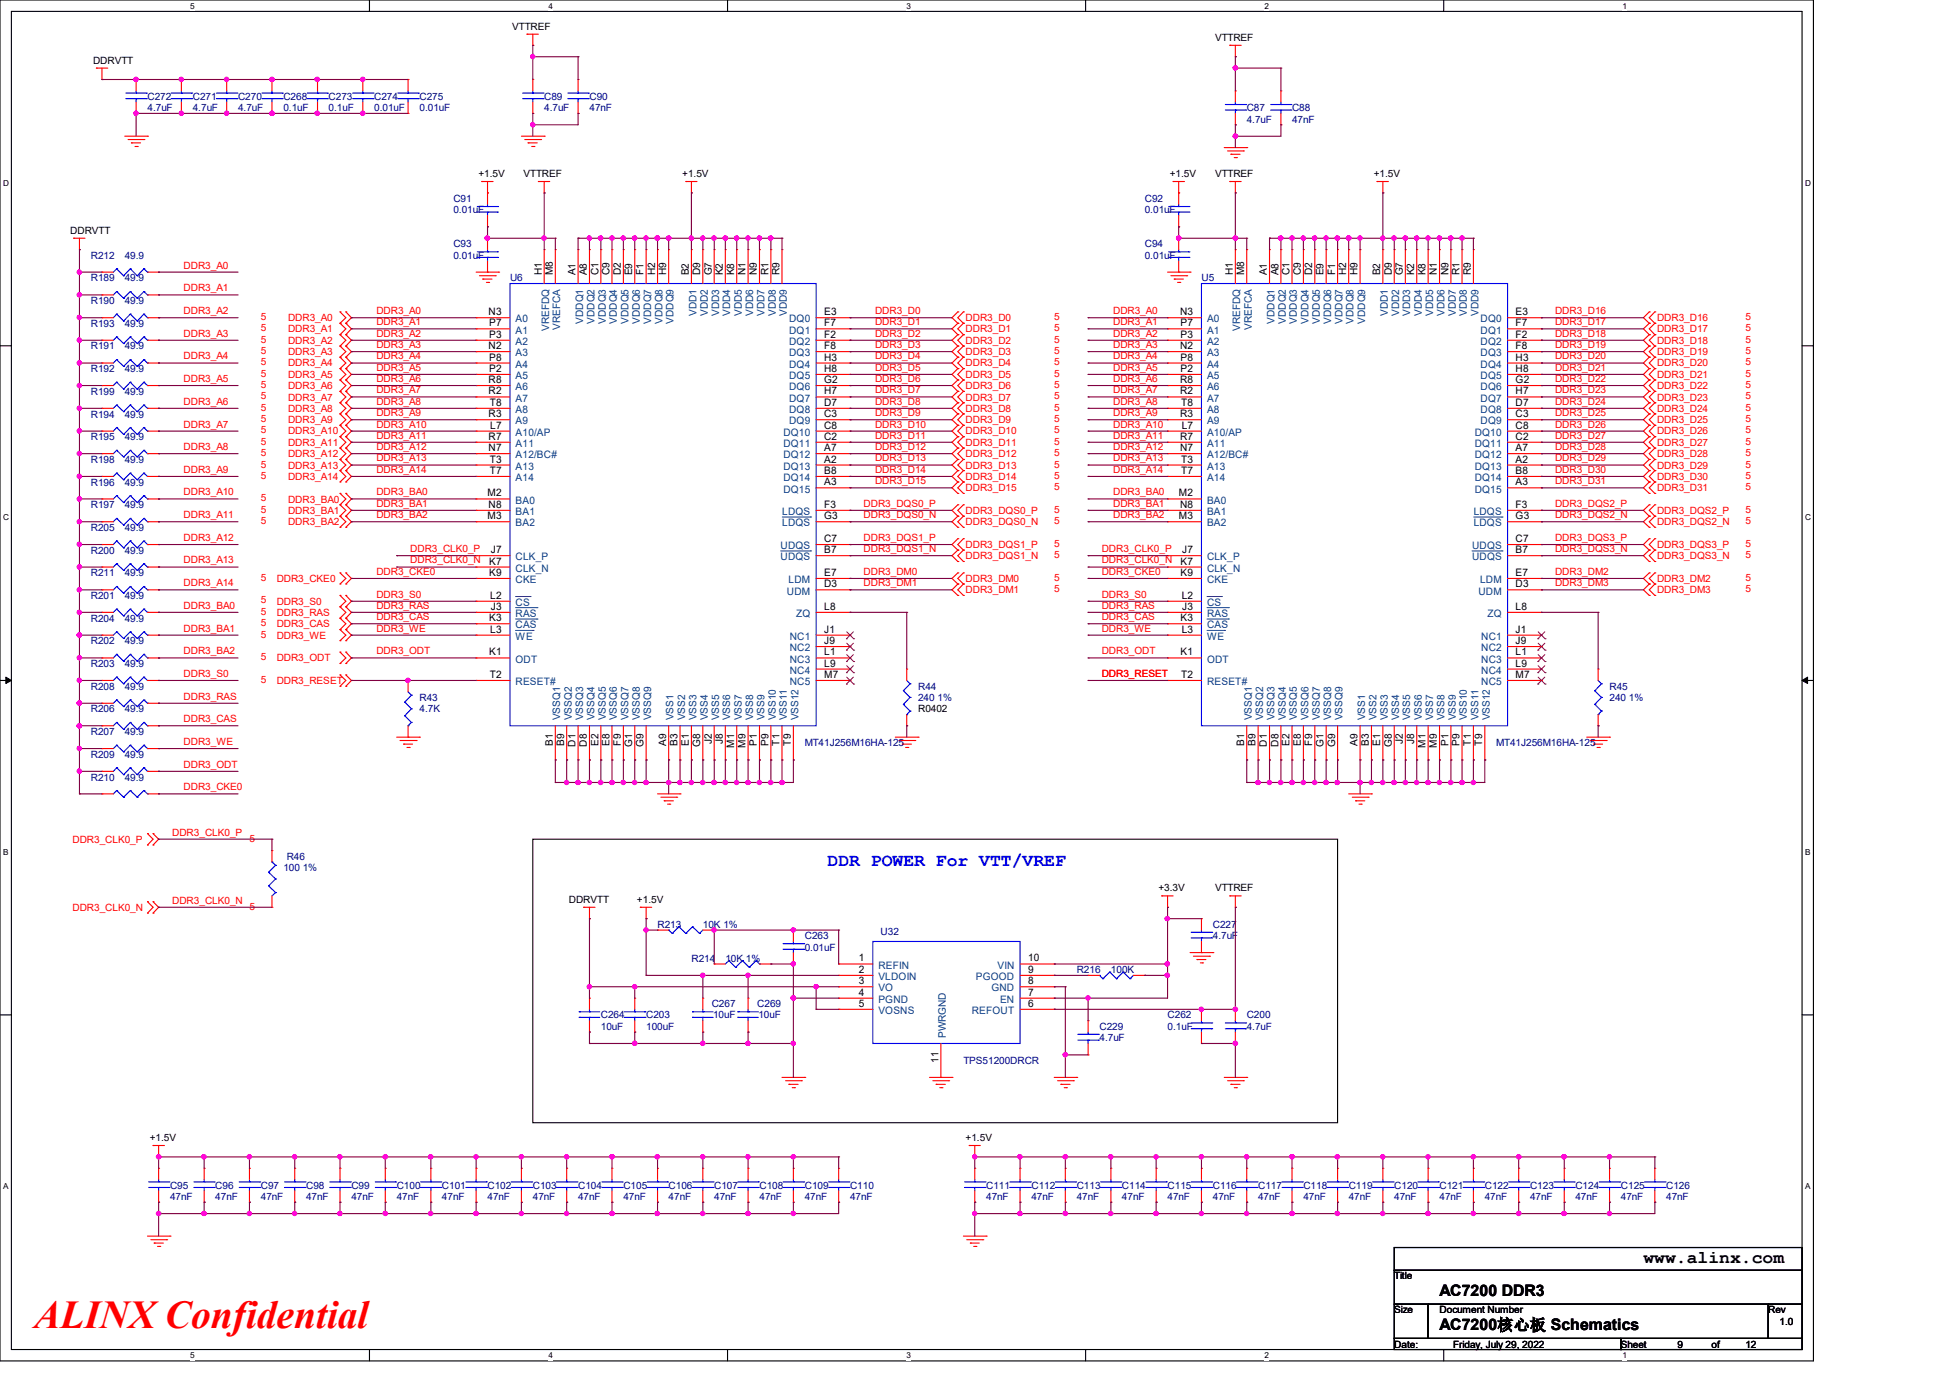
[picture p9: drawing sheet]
<svg xmlns="http://www.w3.org/2000/svg" width="297mm" height="210mm" viewBox="0 0 297 210" stroke-linecap="round" stroke-linejoin="round" font-family="sans-serif">
<defs><g id="words">
<text font-size="6" fill="#f00" x="5.2" y="202.3">ALINX Confidential</text>
<text font-size="2.8" fill="#00f" x="126.1" y="131.9">DDR POWER For VTT/VREF</text>
<text font-size="2.8" x="250.4" y="192.3">www.alinx.com</text>
<g font-size="2.4">
<text x="219.4" y="197.4">AC7200 DDR3</text>
<text x="219.4" y="202.6">AC7200核心板 Schematics</text>
</g>
<g font-size="1.6">
<text x="82.5" y="42" transform="rotate(-90 82.5 42)">H1</text>
<text x="84.2" y="42" transform="rotate(-90 84.2 42)">M8</text>
<text x="87.7" y="42" transform="rotate(-90 87.7 42)">A1</text>
<text x="89.4" y="42" transform="rotate(-90 89.4 42)">A8</text>
<text x="91.2" y="42" transform="rotate(-90 91.2 42)">C1</text>
<text x="92.9" y="42" transform="rotate(-90 92.9 42)">C9</text>
<text x="94.6" y="42" transform="rotate(-90 94.6 42)">D2</text>
<text x="96.3" y="42" transform="rotate(-90 96.3 42)">E9</text>
<text x="98.1" y="42" transform="rotate(-90 98.1 42)">F1</text>
<text x="99.8" y="42" transform="rotate(-90 99.8 42)">H2</text>
<text x="101.5" y="42" transform="rotate(-90 101.5 42)">H9</text>
<text x="105" y="42" transform="rotate(-90 105 42)">B2</text>
<text x="106.7" y="42" transform="rotate(-90 106.7 42)">D9</text>
<text x="108.5" y="42" transform="rotate(-90 108.5 42)">G7</text>
<text x="110.1" y="42" transform="rotate(-90 110.1 42)">K2</text>
<text x="111.9" y="42" transform="rotate(-90 111.9 42)">K8</text>
<text x="113.6" y="42" transform="rotate(-90 113.6 42)">N1</text>
<text x="115.4" y="42" transform="rotate(-90 115.4 42)">N9</text>
<text x="117.1" y="42" transform="rotate(-90 117.1 42)">R1</text>
<text x="118.8" y="42" transform="rotate(-90 118.8 42)">R9</text>
<text x="187.9" y="42" transform="rotate(-90 187.9 42)">H1</text>
<text x="189.6" y="42" transform="rotate(-90 189.6 42)">M8</text>
<text x="193.1" y="42" transform="rotate(-90 193.1 42)">A1</text>
<text x="194.8" y="42" transform="rotate(-90 194.8 42)">A8</text>
<text x="196.5" y="42" transform="rotate(-90 196.5 42)">C1</text>
<text x="198.2" y="42" transform="rotate(-90 198.2 42)">C9</text>
<text x="200" y="42" transform="rotate(-90 200 42)">D2</text>
<text x="201.7" y="42" transform="rotate(-90 201.7 42)">E9</text>
<text x="203.4" y="42" transform="rotate(-90 203.4 42)">F1</text>
<text x="205.1" y="42" transform="rotate(-90 205.1 42)">H2</text>
<text x="206.9" y="42" transform="rotate(-90 206.9 42)">H9</text>
<text x="210.3" y="42" transform="rotate(-90 210.3 42)">B2</text>
<text x="212.1" y="42" transform="rotate(-90 212.1 42)">D9</text>
<text x="213.8" y="42" transform="rotate(-90 213.8 42)">G7</text>
<text x="215.5" y="42" transform="rotate(-90 215.5 42)">K2</text>
<text x="217.2" y="42" transform="rotate(-90 217.2 42)">K8</text>
<text x="219" y="42" transform="rotate(-90 219 42)">N1</text>
<text x="220.7" y="42" transform="rotate(-90 220.7 42)">N9</text>
<text x="222.4" y="42" transform="rotate(-90 222.4 42)">R1</text>
<text x="224.1" y="42" transform="rotate(-90 224.1 42)">R9</text>
<text x="74.5" y="48">N3</text>
<text x="74.5" y="53.2">N2</text>
<text x="74.5" y="49.7">P7</text>
<text x="74.5" y="51.4">P3</text>
<text x="125.6" y="48">E3</text>
<text x="125.6" y="49.7">F7</text>
<text x="125.6" y="51.4">F2</text>
<text x="125.6" y="53.2">F8</text>
<text x="179.8" y="48">N3</text>
<text x="179.8" y="53.2">N2</text>
<text x="179.9" y="49.7">P7</text>
<text x="179.9" y="51.4">P3</text>
<text x="231" y="48">E3</text>
<text x="231" y="49.7">F7</text>
<text x="231" y="51.4">F2</text>
<text x="231" y="53.2">F8</text>
<text x="74.5" y="58.3">R8</text>
<text x="74.5" y="54.9">P8</text>
<text x="74.5" y="56.6">P2</text>
<text x="125.6" y="54.9">H3</text>
<text x="125.6" y="56.6">H8</text>
<text x="125.6" y="58.3">G2</text>
<text x="179.8" y="58.3">R8</text>
<text x="179.9" y="54.9">P8</text>
<text x="179.9" y="56.6">P2</text>
<text x="231" y="54.9">H3</text>
<text x="231" y="56.6">H8</text>
<text x="231" y="58.3">G2</text>
<text x="74.5" y="60.1">R2</text>
<text x="74.5" y="63.5">R3</text>
<text x="74.6" y="61.8">T8</text>
<text x="74.7" y="65.3">L7</text>
<text x="125.6" y="60.1">H7</text>
<text x="125.6" y="61.8">D7</text>
<text x="125.6" y="63.5">C3</text>
<text x="125.6" y="65.3">C8</text>
<text x="179.8" y="60.1">R2</text>
<text x="179.8" y="63.5">R3</text>
<text x="180" y="61.8">T8</text>
<text x="180.1" y="65.3">L7</text>
<text x="231" y="60.1">H7</text>
<text x="231" y="61.8">D7</text>
<text x="231" y="63.5">C3</text>
<text x="231" y="65.3">C8</text>
<text x="74.5" y="67">R7</text>
<text x="74.5" y="68.7">N7</text>
<text x="74.6" y="70.4">T3</text>
<text x="125.6" y="67">C2</text>
<text x="125.6" y="68.7">A7</text>
<text x="125.6" y="70.4">A2</text>
<text x="179.8" y="67">R7</text>
<text x="179.8" y="68.7">N7</text>
<text x="180" y="70.4">T3</text>
<text x="231" y="67">C2</text>
<text x="231" y="68.7">A7</text>
<text x="231" y="70.4">A2</text>
<text x="74.3" y="75.6">M2</text>
<text x="74.5" y="77.3">N8</text>
<text x="74.6" y="72.2">T7</text>
<text x="125.6" y="72.2">B8</text>
<text x="125.6" y="73.9">A3</text>
<text x="125.6" y="77.3">F3</text>
<text x="179.7" y="75.6">M2</text>
<text x="179.8" y="77.3">N8</text>
<text x="180" y="72.2">T7</text>
<text x="231" y="72.2">B8</text>
<text x="231" y="73.9">A3</text>
<text x="231" y="77.3">F3</text>
<text x="74.3" y="79.1">M3</text>
<text x="125.6" y="79.1">G3</text>
<text x="125.6" y="82.5">C7</text>
<text x="179.7" y="79.1">M3</text>
<text x="231" y="79.1">G3</text>
<text x="231" y="82.5">C7</text>
<text x="74.5" y="86">K7</text>
<text x="74.5" y="87.7">K9</text>
<text x="74.8" y="84.2">J7</text>
<text x="125.6" y="84.2">B7</text>
<text x="125.6" y="87.7">E7</text>
<text x="125.6" y="89.4">D3</text>
<text x="179.9" y="86">K7</text>
<text x="179.9" y="87.7">K9</text>
<text x="180.2" y="84.2">J7</text>
<text x="231" y="84.2">B7</text>
<text x="231" y="87.7">E7</text>
<text x="231" y="89.4">D3</text>
<text x="74.5" y="94.6">K3</text>
<text x="74.7" y="91.2">L2</text>
<text x="74.8" y="92.9">J3</text>
<text x="125.6" y="92.9">L8</text>
<text x="179.9" y="94.6">K3</text>
<text x="180.1" y="91.2">L2</text>
<text x="180.2" y="92.9">J3</text>
<text x="231" y="92.9">L8</text>
<text x="74.5" y="99.8">K1</text>
<text x="74.7" y="96.3">L3</text>
<text x="125.6" y="98.1">J9</text>
<text x="125.6" y="99.8">L1</text>
<text x="125.6" y="101.5">L9</text>
<text x="125.6" y="96.3">J1</text>
<text x="179.9" y="99.8">K1</text>
<text x="180.1" y="96.3">L3</text>
<text x="231" y="98.1">J9</text>
<text x="231" y="99.8">L1</text>
<text x="231" y="101.5">L9</text>
<text x="231" y="96.3">J1</text>
<text x="74.6" y="103.2">T2</text>
<text x="125.6" y="103.2">M7</text>
<text x="180" y="103.2">T2</text>
<text x="231" y="103.2">M7</text>
<text x="84.2" y="113.6" transform="rotate(-90 84.2 113.6)">B1</text>
<text x="86" y="113.6" transform="rotate(-90 86 113.6)">B9</text>
<text x="87.7" y="113.7" transform="rotate(-90 87.7 113.7)">D1</text>
<text x="89.4" y="113.7" transform="rotate(-90 89.4 113.7)">D8</text>
<text x="91.2" y="113.6" transform="rotate(-90 91.2 113.6)">E2</text>
<text x="92.9" y="113.6" transform="rotate(-90 92.9 113.6)">E8</text>
<text x="94.6" y="113.5" transform="rotate(-90 94.6 113.5)">F9</text>
<text x="96.3" y="113.8" transform="rotate(-90 96.3 113.8)">G1</text>
<text x="98.1" y="113.8" transform="rotate(-90 98.1 113.8)">G9</text>
<text x="101.5" y="113.6" transform="rotate(-90 101.5 113.6)">A9</text>
<text x="103.2" y="113.6" transform="rotate(-90 103.2 113.6)">B3</text>
<text x="105" y="113.6" transform="rotate(-90 105 113.6)">E1</text>
<text x="106.7" y="113.8" transform="rotate(-90 106.7 113.8)">G8</text>
<text x="108.5" y="113.4" transform="rotate(-90 108.5 113.4)">J2</text>
<text x="110.1" y="113.4" transform="rotate(-90 110.1 113.4)">J8</text>
<text x="111.9" y="113.9" transform="rotate(-90 111.9 113.9)">M1</text>
<text x="113.6" y="113.9" transform="rotate(-90 113.6 113.9)">M9</text>
<text x="115.4" y="113.6" transform="rotate(-90 115.4 113.6)">P1</text>
<text x="117.1" y="113.6" transform="rotate(-90 117.1 113.6)">P9</text>
<text x="118.8" y="113.5" transform="rotate(-90 118.8 113.5)">T1</text>
<text x="120.5" y="113.5" transform="rotate(-90 120.5 113.5)">T9</text>
<text x="189.6" y="113.6" transform="rotate(-90 189.6 113.6)">B1</text>
<text x="191.3" y="113.6" transform="rotate(-90 191.3 113.6)">B9</text>
<text x="193.1" y="113.7" transform="rotate(-90 193.1 113.7)">D1</text>
<text x="194.8" y="113.7" transform="rotate(-90 194.8 113.7)">D8</text>
<text x="196.5" y="113.6" transform="rotate(-90 196.5 113.6)">E2</text>
<text x="198.2" y="113.6" transform="rotate(-90 198.2 113.6)">E8</text>
<text x="200" y="113.5" transform="rotate(-90 200 113.5)">F9</text>
<text x="201.7" y="113.8" transform="rotate(-90 201.7 113.8)">G1</text>
<text x="203.4" y="113.8" transform="rotate(-90 203.4 113.8)">G9</text>
<text x="206.9" y="113.6" transform="rotate(-90 206.9 113.6)">A9</text>
<text x="208.6" y="113.6" transform="rotate(-90 208.6 113.6)">B3</text>
<text x="210.3" y="113.6" transform="rotate(-90 210.3 113.6)">E1</text>
<text x="212.1" y="113.8" transform="rotate(-90 212.1 113.8)">G8</text>
<text x="213.8" y="113.4" transform="rotate(-90 213.8 113.4)">J2</text>
<text x="215.5" y="113.4" transform="rotate(-90 215.5 113.4)">J8</text>
<text x="217.2" y="113.9" transform="rotate(-90 217.2 113.9)">M1</text>
<text x="219" y="113.9" transform="rotate(-90 219 113.9)">M9</text>
<text x="220.7" y="113.6" transform="rotate(-90 220.7 113.6)">P1</text>
<text x="222.4" y="113.6" transform="rotate(-90 222.4 113.6)">P9</text>
<text x="224.1" y="113.5" transform="rotate(-90 224.1 113.5)">T1</text>
<text x="225.9" y="113.5" transform="rotate(-90 225.9 113.5)">T9</text>
<text x="130.9" y="146.4">1</text>
<text x="130.9" y="148.2">2</text>
<text x="130.9" y="149.9">3</text>
<text x="156.7" y="149.9">8</text>
<text x="156.7" y="148.2">9</text>
<text x="156.7" y="146.4">10</text>
<text x="130.9" y="151.6">4</text>
<text x="130.9" y="153.3">5</text>
<text x="156.7" y="153.3">6</text>
<text x="156.7" y="151.6">7</text>
<text x="143" y="161.8" transform="rotate(-90 143 161.8)">11</text>
</g>
<g font-size="1.6" fill="#004080">
<text x="78.6" y="49.1">A0</text>
<text x="78.6" y="50.8">A1</text>
<text x="78.6" y="52.5">A2</text>
<text x="83.7" y="50.4" transform="rotate(-90 83.7 50.4)">VREFDQ</text>
<text x="85.4" y="50.2" transform="rotate(-90 85.4 50.2)">VREFCA</text>
<text x="88.9" y="49.3" transform="rotate(-90 88.9 49.3)">VDDQ1</text>
<text x="90.6" y="49.3" transform="rotate(-90 90.6 49.3)">VDDQ2</text>
<text x="92.3" y="49.3" transform="rotate(-90 92.3 49.3)">VDDQ3</text>
<text x="94" y="49.3" transform="rotate(-90 94 49.3)">VDDQ4</text>
<text x="95.8" y="49.3" transform="rotate(-90 95.8 49.3)">VDDQ5</text>
<text x="97.5" y="49.3" transform="rotate(-90 97.5 49.3)">VDDQ6</text>
<text x="99.2" y="49.3" transform="rotate(-90 99.2 49.3)">VDDQ7</text>
<text x="101" y="49.3" transform="rotate(-90 101 49.3)">VDDQ8</text>
<text x="102.7" y="49.3" transform="rotate(-90 102.7 49.3)">VDDQ9</text>
<text x="106.1" y="48.1" transform="rotate(-90 106.1 48.1)">VDD1</text>
<text x="107.9" y="48.1" transform="rotate(-90 107.9 48.1)">VDD2</text>
<text x="109.6" y="48.1" transform="rotate(-90 109.6 48.1)">VDD3</text>
<text x="111.3" y="48.1" transform="rotate(-90 111.3 48.1)">VDD4</text>
<text x="113" y="48.1" transform="rotate(-90 113 48.1)">VDD5</text>
<text x="114.8" y="48.1" transform="rotate(-90 114.8 48.1)">VDD6</text>
<text x="116.5" y="48.1" transform="rotate(-90 116.5 48.1)">VDD7</text>
<text x="118.2" y="48.1" transform="rotate(-90 118.2 48.1)">VDD8</text>
<text x="119.9" y="48.1" transform="rotate(-90 119.9 48.1)">VDD9</text>
<text x="120.3" y="49.1">DQ0</text>
<text x="120.3" y="50.8">DQ1</text>
<text x="120.3" y="52.5">DQ2</text>
<text x="183.9" y="49.1">A0</text>
<text x="183.9" y="50.8">A1</text>
<text x="183.9" y="52.5">A2</text>
<text x="189" y="50.4" transform="rotate(-90 189 50.4)">VREFDQ</text>
<text x="190.7" y="50.2" transform="rotate(-90 190.7 50.2)">VREFCA</text>
<text x="194.2" y="49.3" transform="rotate(-90 194.2 49.3)">VDDQ1</text>
<text x="196" y="49.3" transform="rotate(-90 196 49.3)">VDDQ2</text>
<text x="197.6" y="49.3" transform="rotate(-90 197.6 49.3)">VDDQ3</text>
<text x="199.4" y="49.3" transform="rotate(-90 199.4 49.3)">VDDQ4</text>
<text x="201.1" y="49.3" transform="rotate(-90 201.1 49.3)">VDDQ5</text>
<text x="202.9" y="49.3" transform="rotate(-90 202.9 49.3)">VDDQ6</text>
<text x="204.6" y="49.3" transform="rotate(-90 204.6 49.3)">VDDQ7</text>
<text x="206.3" y="49.3" transform="rotate(-90 206.3 49.3)">VDDQ8</text>
<text x="208" y="49.3" transform="rotate(-90 208 49.3)">VDDQ9</text>
<text x="211.5" y="48.1" transform="rotate(-90 211.5 48.1)">VDD1</text>
<text x="213.2" y="48.1" transform="rotate(-90 213.2 48.1)">VDD2</text>
<text x="214.9" y="48.1" transform="rotate(-90 214.9 48.1)">VDD3</text>
<text x="216.7" y="48.1" transform="rotate(-90 216.7 48.1)">VDD4</text>
<text x="218.4" y="48.1" transform="rotate(-90 218.4 48.1)">VDD5</text>
<text x="220.1" y="48.1" transform="rotate(-90 220.1 48.1)">VDD6</text>
<text x="221.9" y="48.1" transform="rotate(-90 221.9 48.1)">VDD7</text>
<text x="223.6" y="48.1" transform="rotate(-90 223.6 48.1)">VDD8</text>
<text x="225.3" y="48.1" transform="rotate(-90 225.3 48.1)">VDD9</text>
<text x="225.6" y="49.1">DQ0</text>
<text x="225.6" y="50.8">DQ1</text>
<text x="225.6" y="52.5">DQ2</text>
<text x="78.6" y="54.3">A3</text>
<text x="78.6" y="56">A4</text>
<text x="78.6" y="57.7">A5</text>
<text x="78.6" y="59.4">A6</text>
<text x="120.3" y="54.3">DQ3</text>
<text x="120.3" y="56">DQ4</text>
<text x="120.3" y="57.7">DQ5</text>
<text x="120.3" y="59.4">DQ6</text>
<text x="183.9" y="54.3">A3</text>
<text x="183.9" y="56">A4</text>
<text x="183.9" y="57.7">A5</text>
<text x="183.9" y="59.4">A6</text>
<text x="225.6" y="54.3">DQ3</text>
<text x="225.6" y="56">DQ4</text>
<text x="225.6" y="57.7">DQ5</text>
<text x="225.6" y="59.4">DQ6</text>
<text x="78.6" y="61.2">A7</text>
<text x="78.6" y="62.9">A8</text>
<text x="78.6" y="64.6">A9</text>
<text x="120.3" y="61.2">DQ7</text>
<text x="120.3" y="62.9">DQ8</text>
<text x="120.3" y="64.6">DQ9</text>
<text x="183.9" y="61.2">A7</text>
<text x="183.9" y="62.9">A8</text>
<text x="183.9" y="64.6">A9</text>
<text x="225.6" y="61.2">DQ7</text>
<text x="225.6" y="62.9">DQ8</text>
<text x="225.6" y="64.6">DQ9</text>
<text x="78.6" y="66.4">A10/AP</text>
<text x="78.6" y="68.1">A11</text>
<text x="78.6" y="69.8">A12/BC#</text>
<text x="78.6" y="71.5">A13</text>
<text x="119.4" y="66.4">DQ10</text>
<text x="119.4" y="68.1">DQ11</text>
<text x="119.4" y="69.8">DQ12</text>
<text x="119.4" y="71.5">DQ13</text>
<text x="183.9" y="66.4">A10/AP</text>
<text x="183.9" y="68.1">A11</text>
<text x="183.9" y="69.8">A12/BC#</text>
<text x="183.9" y="71.5">A13</text>
<text x="224.7" y="66.4">DQ10</text>
<text x="224.7" y="68.1">DQ11</text>
<text x="224.7" y="69.8">DQ12</text>
<text x="224.7" y="71.5">DQ13</text>
<text x="78.6" y="76.7">BA0</text>
<text x="78.6" y="73.3">A14</text>
<text x="119.4" y="73.3">DQ14</text>
<text x="119.4" y="75">DQ15</text>
<text x="183.9" y="76.7">BA0</text>
<text x="183.9" y="73.3">A14</text>
<text x="224.7" y="73.3">DQ14</text>
<text x="224.7" y="75">DQ15</text>
<text x="78.6" y="78.4">BA1</text>
<text x="78.6" y="80.2">BA2</text>
<text x="119" y="83.6">UDQS</text>
<text x="119.2" y="78.4">LDQS</text>
<text x="119.2" y="80.2">LDQS</text>
<text x="183.9" y="78.4">BA1</text>
<text x="183.9" y="80.2">BA2</text>
<text x="224.3" y="83.6">UDQS</text>
<text x="224.6" y="78.4">LDQS</text>
<text x="224.6" y="80.2">LDQS</text>
<text x="78.6" y="85.3">CLK_P</text>
<text x="78.6" y="87.1">CLK_N</text>
<text x="78.6" y="88.8">CKE</text>
<text x="119" y="85.3">UDQS</text>
<text x="120.2" y="88.8">LDM</text>
<text x="183.9" y="85.3">CLK_P</text>
<text x="183.9" y="87.1">CLK_N</text>
<text x="183.9" y="88.8">CKE</text>
<text x="224.3" y="85.3">UDQS</text>
<text x="225.6" y="88.8">LDM</text>
<text x="78.6" y="94">RAS</text>
<text x="78.6" y="95.7">CAS</text>
<text x="78.6" y="92.3">CS</text>
<text x="119.9" y="90.5">UDM</text>
<text x="121.3" y="94">ZQ</text>
<text x="183.9" y="94">RAS</text>
<text x="183.9" y="95.7">CAS</text>
<text x="183.9" y="92.3">CS</text>
<text x="225.3" y="90.5">UDM</text>
<text x="226.7" y="94">ZQ</text>
<text x="78.6" y="97.4">WE</text>
<text x="78.6" y="100.9">ODT</text>
<text x="120.4" y="99.2">NC2</text>
<text x="120.4" y="100.9">NC3</text>
<text x="120.4" y="97.4">NC1</text>
<text x="183.9" y="97.4">WE</text>
<text x="183.9" y="100.9">ODT</text>
<text x="225.7" y="99.2">NC2</text>
<text x="225.7" y="100.9">NC3</text>
<text x="225.7" y="97.4">NC1</text>
<text x="78.6" y="104.3">RESET#</text>
<text x="120.4" y="102.6">NC4</text>
<text x="120.4" y="104.3">NC5</text>
<text x="183.9" y="104.3">RESET#</text>
<text x="225.7" y="102.6">NC4</text>
<text x="225.7" y="104.3">NC5</text>
<text x="85.4" y="109.7" transform="rotate(-90 85.4 109.7)">VSSQ1</text>
<text x="87.1" y="109.7" transform="rotate(-90 87.1 109.7)">VSSQ2</text>
<text x="88.9" y="109.7" transform="rotate(-90 88.9 109.7)">VSSQ3</text>
<text x="90.6" y="109.7" transform="rotate(-90 90.6 109.7)">VSSQ4</text>
<text x="92.3" y="109.7" transform="rotate(-90 92.3 109.7)">VSSQ5</text>
<text x="94" y="109.7" transform="rotate(-90 94 109.7)">VSSQ6</text>
<text x="95.8" y="109.7" transform="rotate(-90 95.8 109.7)">VSSQ7</text>
<text x="97.5" y="109.7" transform="rotate(-90 97.5 109.7)">VSSQ8</text>
<text x="99.2" y="109.7" transform="rotate(-90 99.2 109.7)">VSSQ9</text>
<text x="102.7" y="109.7" transform="rotate(-90 102.7 109.7)">VSS1</text>
<text x="104.4" y="109.7" transform="rotate(-90 104.4 109.7)">VSS2</text>
<text x="106.1" y="109.7" transform="rotate(-90 106.1 109.7)">VSS3</text>
<text x="107.9" y="109.7" transform="rotate(-90 107.9 109.7)">VSS4</text>
<text x="109.6" y="109.7" transform="rotate(-90 109.6 109.7)">VSS5</text>
<text x="111.3" y="109.7" transform="rotate(-90 111.3 109.7)">VSS6</text>
<text x="113" y="109.7" transform="rotate(-90 113 109.7)">VSS7</text>
<text x="114.8" y="109.7" transform="rotate(-90 114.8 109.7)">VSS8</text>
<text x="116.5" y="109.7" transform="rotate(-90 116.5 109.7)">VSS9</text>
<text x="118.2" y="109.7" transform="rotate(-90 118.2 109.7)">VSS10</text>
<text x="119.9" y="109.7" transform="rotate(-90 119.9 109.7)">VSS11</text>
<text x="121.7" y="109.7" transform="rotate(-90 121.7 109.7)">VSS12</text>
<text x="190.7" y="109.7" transform="rotate(-90 190.7 109.7)">VSSQ1</text>
<text x="192.5" y="109.7" transform="rotate(-90 192.5 109.7)">VSSQ2</text>
<text x="194.2" y="109.7" transform="rotate(-90 194.2 109.7)">VSSQ3</text>
<text x="196" y="109.7" transform="rotate(-90 196 109.7)">VSSQ4</text>
<text x="197.6" y="109.7" transform="rotate(-90 197.6 109.7)">VSSQ5</text>
<text x="199.4" y="109.7" transform="rotate(-90 199.4 109.7)">VSSQ6</text>
<text x="201.1" y="109.7" transform="rotate(-90 201.1 109.7)">VSSQ7</text>
<text x="202.9" y="109.7" transform="rotate(-90 202.9 109.7)">VSSQ8</text>
<text x="204.6" y="109.7" transform="rotate(-90 204.6 109.7)">VSSQ9</text>
<text x="208" y="109.7" transform="rotate(-90 208 109.7)">VSS1</text>
<text x="209.8" y="109.7" transform="rotate(-90 209.8 109.7)">VSS2</text>
<text x="211.5" y="109.7" transform="rotate(-90 211.5 109.7)">VSS3</text>
<text x="213.2" y="109.7" transform="rotate(-90 213.2 109.7)">VSS4</text>
<text x="214.9" y="109.7" transform="rotate(-90 214.9 109.7)">VSS5</text>
<text x="216.7" y="109.7" transform="rotate(-90 216.7 109.7)">VSS6</text>
<text x="218.4" y="109.7" transform="rotate(-90 218.4 109.7)">VSS7</text>
<text x="220.1" y="109.7" transform="rotate(-90 220.1 109.7)">VSS8</text>
<text x="221.9" y="109.7" transform="rotate(-90 221.9 109.7)">VSS9</text>
<text x="223.6" y="109.7" transform="rotate(-90 223.6 109.7)">VSS10</text>
<text x="225.3" y="109.7" transform="rotate(-90 225.3 109.7)">VSS11</text>
<text x="227" y="109.7" transform="rotate(-90 227 109.7)">VSS12</text>
<text x="133.9" y="147.5">REFIN</text>
<text x="133.9" y="149.3">VLDOIN</text>
<text x="148.7" y="149.3">PGOOD</text>
<text x="152" y="147.5">VIN</text>
<text x="133.9" y="151">VO</text>
<text x="133.9" y="152.7">PGND</text>
<text x="133.9" y="154.4">VOSNS</text>
<text x="148.1" y="154.4">REFOUT</text>
<text x="151.1" y="151">GND</text>
<text x="152.4" y="152.7">EN</text>
<text x="144.1" y="158.1" transform="rotate(-90 144.1 158.1)">PWRGND</text>
</g>
<g font-size="1.5">
<text x="78.1" y="4.5">VTTREF</text>
<text x="14.2" y="9.7">DDRVTT</text>
<text x="185.2" y="6.2">VTTREF</text>
<text x="72.9" y="27">+1.5V</text>
<text x="79.8" y="27">VTTREF</text>
<text x="104" y="27">+1.5V</text>
<text x="178.3" y="27">+1.5V</text>
<text x="185.2" y="27">VTTREF</text>
<text x="209.3" y="27">+1.5V</text>
<text x="10.7" y="35.6">DDRVTT</text>
<text x="139.9" y="108.5">R0402</text>
<text x="86.7" y="137.5">DDRVTT</text>
<text x="97.1" y="137.5">+1.5V</text>
<text x="176.5" y="135.8">+3.3V</text>
<text x="185.2" y="135.8">VTTREF</text>
<text x="22.8" y="173.8">+1.5V</text>
<text x="147.1" y="173.8">+1.5V</text>
<text x="212.5" y="194.9">Title</text>
<text x="212.5" y="200">Size</text>
<text x="219.4" y="200">Document Number</text>
<text x="269.4" y="200">Rev</text>
<text x="271.2" y="201.8">1.0</text>
<text x="212.5" y="205.2">Date:</text>
<text x="221.4" y="205.2">Friday, July 29, 2022</text>
<text x="247" y="205.2">Sheet</text>
<text x="255.6" y="205.2">9</text>
<text x="260.8" y="205.2">of</text>
<text x="266" y="205.2">12</text>
</g>
<g font-size="1.5" fill="#000080">
<text x="22.5" y="15.2">C272</text>
<text x="22.5" y="16.9">4.7uF</text>
<text x="29.4" y="15.2">C271</text>
<text x="29.4" y="16.9">4.7uF</text>
<text x="36.3" y="15.2">C270</text>
<text x="36.3" y="16.9">4.7uF</text>
<text x="43.2" y="15.2">C268</text>
<text x="43.2" y="16.9">0.1uF</text>
<text x="50.1" y="15.2">C273</text>
<text x="50.1" y="16.9">0.1uF</text>
<text x="57" y="15.2">C274</text>
<text x="57" y="16.9">0.01uF</text>
<text x="63.9" y="15.2">C275</text>
<text x="63.9" y="16.9">0.01uF</text>
<text x="82.9" y="15.2">C89</text>
<text x="82.9" y="16.9">4.7uF</text>
<text x="89.8" y="15.2">C90</text>
<text x="89.8" y="16.9">47nF</text>
<text x="190" y="16.9">C87</text>
<text x="196.9" y="16.9">C88</text>
<text x="190" y="18.7">4.7uF</text>
<text x="196.9" y="18.7">47nF</text>
<text x="69.1" y="30.8">C91</text>
<text x="69.1" y="32.5">0.01uF</text>
<text x="174.5" y="30.8">C92</text>
<text x="174.5" y="32.5">0.01uF</text>
<text x="13.8" y="39.4">R212</text>
<text x="19" y="39.4">49.9</text>
<text x="69.1" y="37.7">C93</text>
<text x="69.1" y="39.4">0.01uF</text>
<text x="174.5" y="37.7">C94</text>
<text x="174.5" y="39.4">0.01uF</text>
<text x="13.8" y="42.8">R189</text>
<text x="13.8" y="46.3">R190</text>
<text x="19" y="42.8">49.9</text>
<text x="19" y="46.3">49.9</text>
<text x="77.7" y="42.8">U6</text>
<text x="183.1" y="42.8">U5</text>
<text x="13.8" y="53.2">R191</text>
<text x="13.8" y="49.8">R193</text>
<text x="19" y="53.2">49.9</text>
<text x="19" y="49.8">49.9</text>
<text x="13.8" y="56.7">R192</text>
<text x="19" y="56.7">49.9</text>
<text x="13.8" y="63.6">R194</text>
<text x="13.8" y="60.1">R199</text>
<text x="19" y="63.6">49.9</text>
<text x="19" y="60.1">49.9</text>
<text x="13.8" y="70.5">R198</text>
<text x="13.8" y="67.1">R195</text>
<text x="19" y="70.5">49.9</text>
<text x="19" y="67.1">49.9</text>
<text x="13.8" y="77.4">R197</text>
<text x="13.8" y="74">R196</text>
<text x="19" y="77.4">49.9</text>
<text x="19" y="74">49.9</text>
<text x="13.8" y="80.9">R205</text>
<text x="19" y="80.9">49.9</text>
<text x="13.8" y="84.3">R200</text>
<text x="13.8" y="87.8">R211</text>
<text x="19" y="84.3">49.9</text>
<text x="19" y="87.8">49.9</text>
<text x="13.8" y="91.2">R201</text>
<text x="13.8" y="94.7">R204</text>
<text x="19" y="91.2">49.9</text>
<text x="19" y="94.7">49.9</text>
<text x="13.8" y="101.6">R203</text>
<text x="13.8" y="98.1">R202</text>
<text x="19" y="101.6">49.9</text>
<text x="19" y="98.1">49.9</text>
<text x="13.8" y="105">R208</text>
<text x="19" y="105">49.9</text>
<text x="63.9" y="106.8">R43</text>
<text x="139.9" y="105">R44</text>
<text x="139.9" y="106.8">240 1%</text>
<text x="245.3" y="105">R45</text>
<text x="245.3" y="106.8">240 1%</text>
<text x="13.8" y="111.9">R207</text>
<text x="13.8" y="108.5">R206</text>
<text x="19" y="111.9">49.9</text>
<text x="19" y="108.5">49.9</text>
<text x="63.9" y="108.5">4.7K</text>
<text x="122.6" y="113.7">MT41J256M16HA-125</text>
<text x="228" y="113.7">MT41J256M16HA-125</text>
<text x="13.8" y="115.4">R209</text>
<text x="13.8" y="118.9">R210</text>
<text x="19" y="115.4">49.9</text>
<text x="19" y="118.9">49.9</text>
<text x="43.7" y="130.9">R46</text>
<text x="43.2" y="132.7">100 1%</text>
<text x="100.2" y="141.3">R213</text>
<text x="107.1" y="141.3">10K 1%</text>
<text x="122.6" y="143">C263</text>
<text x="134.2" y="142.3">U32</text>
<text x="184.8" y="141.3">C227</text>
<text x="184.8" y="143">4.7uF</text>
<text x="105.4" y="146.5">R214</text>
<text x="110.5" y="146.5">10K 1%</text>
<text x="122.6" y="144.8">0.01uF</text>
<text x="164.1" y="148.2">R216</text>
<text x="169.3" y="148.2">100K</text>
<text x="91.6" y="155.1">C264</text>
<text x="98.5" y="155.1">C203</text>
<text x="108.5" y="153.4">C267</text>
<text x="108.7" y="155.1">10uF</text>
<text x="115.4" y="153.4">C269</text>
<text x="115.6" y="155.1">10uF</text>
<text x="177.9" y="155.1">C262</text>
<text x="190" y="155.1">C200</text>
<text x="91.6" y="156.8">10uF</text>
<text x="98.5" y="156.8">100uF</text>
<text x="167.6" y="156.8">C229</text>
<text x="167.6" y="158.6">4.7uF</text>
<text x="177.9" y="156.8">0.1uF</text>
<text x="190" y="156.8">4.7uF</text>
<text x="146.8" y="162.1">TPS51200DRCR</text>
<text x="25.9" y="181">C95</text>
<text x="25.9" y="182.8">47nF</text>
<text x="32.8" y="181">C96</text>
<text x="32.8" y="182.8">47nF</text>
<text x="39.8" y="181">C97</text>
<text x="39.8" y="182.8">47nF</text>
<text x="46.7" y="181">C98</text>
<text x="46.7" y="182.8">47nF</text>
<text x="53.6" y="181">C99</text>
<text x="53.6" y="182.8">47nF</text>
<text x="60.5" y="181">C100</text>
<text x="60.5" y="182.8">47nF</text>
<text x="67.4" y="181">C101</text>
<text x="67.4" y="182.8">47nF</text>
<text x="74.3" y="181">C102</text>
<text x="74.3" y="182.8">47nF</text>
<text x="81.2" y="181">C103</text>
<text x="81.2" y="182.8">47nF</text>
<text x="88.1" y="181">C104</text>
<text x="88.1" y="182.8">47nF</text>
<text x="95" y="181">C105</text>
<text x="95" y="182.8">47nF</text>
<text x="101.9" y="181">C106</text>
<text x="101.9" y="182.8">47nF</text>
<text x="108.8" y="181">C107</text>
<text x="108.8" y="182.8">47nF</text>
<text x="115.7" y="181">C108</text>
<text x="115.7" y="182.8">47nF</text>
<text x="122.6" y="181">C109</text>
<text x="122.6" y="182.8">47nF</text>
<text x="129.5" y="181">C110</text>
<text x="129.5" y="182.8">47nF</text>
<text x="150.3" y="181">C111</text>
<text x="150.3" y="182.8">47nF</text>
<text x="157.2" y="181">C112</text>
<text x="157.2" y="182.8">47nF</text>
<text x="164.1" y="181">C113</text>
<text x="164.1" y="182.8">47nF</text>
<text x="171" y="181">C114</text>
<text x="171" y="182.8">47nF</text>
<text x="177.9" y="181">C115</text>
<text x="177.9" y="182.8">47nF</text>
<text x="184.8" y="181">C116</text>
<text x="184.8" y="182.8">47nF</text>
<text x="191.7" y="181">C117</text>
<text x="191.7" y="182.8">47nF</text>
<text x="198.6" y="181">C118</text>
<text x="198.6" y="182.8">47nF</text>
<text x="205.5" y="181">C119</text>
<text x="205.5" y="182.8">47nF</text>
<text x="212.5" y="181">C120</text>
<text x="212.5" y="182.8">47nF</text>
<text x="219.4" y="181">C121</text>
<text x="219.4" y="182.8">47nF</text>
<text x="226.3" y="181">C122</text>
<text x="226.3" y="182.8">47nF</text>
<text x="233.2" y="181">C123</text>
<text x="233.2" y="182.8">47nF</text>
<text x="240.1" y="181">C124</text>
<text x="240.1" y="182.8">47nF</text>
<text x="247" y="181">C125</text>
<text x="247" y="182.8">47nF</text>
<text x="253.9" y="181">C126</text>
<text x="253.9" y="182.8">47nF</text>
</g>
<g font-size="1.5" fill="#f00">
<text x="28" y="40.9">DDR3_A0</text>
<text x="28" y="44.4">DDR3_A1</text>
<text x="28" y="47.8">DDR3_A2</text>
<text x="57.4" y="47.8">DDR3_A0</text>
<text x="133.3" y="47.8">DDR3_D0</text>
<text x="169.6" y="47.8">DDR3_A0</text>
<text x="237" y="47.8">DDR3_D16</text>
<text x="28" y="51.3">DDR3_A3</text>
<text x="39.8" y="48.7">5</text>
<text x="39.8" y="50.5">5</text>
<text x="39.8" y="52.2">5</text>
<text x="39.8" y="53.9">5</text>
<text x="43.9" y="48.9">DDR3_A0</text>
<text x="43.9" y="50.6">DDR3_A1</text>
<text x="43.9" y="52.4">DDR3_A2</text>
<text x="57.4" y="49.5">DDR3_A1</text>
<text x="57.4" y="51.3">DDR3_A2</text>
<text x="57.4" y="53">DDR3_A3</text>
<text x="133.3" y="53">DDR3_D3</text>
<text x="133.3" y="51.3">DDR3_D2</text>
<text x="133.3" y="49.5">DDR3_D1</text>
<text x="147.1" y="48.9">DDR3_D0</text>
<text x="147.1" y="52.4">DDR3_D2</text>
<text x="147.1" y="50.6">DDR3_D1</text>
<text x="160.7" y="48.7">5</text>
<text x="160.7" y="53.9">5</text>
<text x="160.7" y="52.2">5</text>
<text x="160.7" y="50.5">5</text>
<text x="169.6" y="49.5">DDR3_A1</text>
<text x="169.6" y="53">DDR3_A3</text>
<text x="169.6" y="51.3">DDR3_A2</text>
<text x="237" y="49.5">DDR3_D17</text>
<text x="237" y="53">DDR3_D19</text>
<text x="237" y="51.3">DDR3_D18</text>
<text x="252.5" y="50.6">DDR3_D17</text>
<text x="252.5" y="48.9">DDR3_D16</text>
<text x="252.5" y="52.4">DDR3_D18</text>
<text x="266" y="50.5">5</text>
<text x="266" y="53.9">5</text>
<text x="266" y="48.7">5</text>
<text x="266" y="52.2">5</text>
<text x="28" y="58.2">DDR3_A5</text>
<text x="28" y="54.7">DDR3_A4</text>
<text x="39.8" y="55.6">5</text>
<text x="39.8" y="59.1">5</text>
<text x="39.8" y="57.4">5</text>
<text x="43.9" y="54.1">DDR3_A3</text>
<text x="43.9" y="55.8">DDR3_A4</text>
<text x="43.9" y="59.3">DDR3_A6</text>
<text x="43.9" y="57.5">DDR3_A5</text>
<text x="57.4" y="59.9">DDR3_A7</text>
<text x="57.4" y="58.2">DDR3_A6</text>
<text x="57.4" y="56.5">DDR3_A5</text>
<text x="57.4" y="54.7">DDR3_A4</text>
<text x="133.3" y="59.9">DDR3_D7</text>
<text x="133.3" y="56.5">DDR3_D5</text>
<text x="133.3" y="54.7">DDR3_D4</text>
<text x="133.3" y="58.2">DDR3_D6</text>
<text x="147.1" y="54.1">DDR3_D3</text>
<text x="147.1" y="55.8">DDR3_D4</text>
<text x="147.1" y="57.5">DDR3_D5</text>
<text x="147.1" y="59.3">DDR3_D6</text>
<text x="160.7" y="55.6">5</text>
<text x="160.7" y="57.4">5</text>
<text x="160.7" y="59.1">5</text>
<text x="169.6" y="58.2">DDR3_A6</text>
<text x="169.6" y="56.5">DDR3_A5</text>
<text x="169.6" y="54.7">DDR3_A4</text>
<text x="169.6" y="59.9">DDR3_A7</text>
<text x="237" y="59.9">DDR3_D23</text>
<text x="237" y="56.5">DDR3_D21</text>
<text x="237" y="54.7">DDR3_D20</text>
<text x="237" y="58.2">DDR3_D22</text>
<text x="252.5" y="54.1">DDR3_D19</text>
<text x="252.5" y="55.8">DDR3_D20</text>
<text x="252.5" y="57.5">DDR3_D21</text>
<text x="252.5" y="59.3">DDR3_D22</text>
<text x="266" y="55.6">5</text>
<text x="266" y="57.4">5</text>
<text x="266" y="59.1">5</text>
<text x="28" y="65.1">DDR3_A7</text>
<text x="28" y="61.6">DDR3_A6</text>
<text x="39.8" y="60.8">5</text>
<text x="39.8" y="62.6">5</text>
<text x="39.8" y="66">5</text>
<text x="39.8" y="64.3">5</text>
<text x="43.9" y="61">DDR3_A7</text>
<text x="43.9" y="62.7">DDR3_A8</text>
<text x="43.9" y="64.4">DDR3_A9</text>
<text x="57.4" y="61.6">DDR3_A8</text>
<text x="57.4" y="65.1">DDR3_A10</text>
<text x="57.4" y="63.4">DDR3_A9</text>
<text x="133.3" y="65.1">DDR3_D10</text>
<text x="133.3" y="63.4">DDR3_D9</text>
<text x="133.3" y="61.6">DDR3_D8</text>
<text x="147.1" y="62.7">DDR3_D8</text>
<text x="147.1" y="61">DDR3_D7</text>
<text x="147.1" y="64.4">DDR3_D9</text>
<text x="160.7" y="62.6">5</text>
<text x="160.7" y="60.8">5</text>
<text x="160.7" y="64.3">5</text>
<text x="160.7" y="66">5</text>
<text x="169.6" y="61.6">DDR3_A8</text>
<text x="169.6" y="65.1">DDR3_A10</text>
<text x="169.6" y="63.4">DDR3_A9</text>
<text x="237" y="63.4">DDR3_D25</text>
<text x="237" y="61.6">DDR3_D24</text>
<text x="237" y="65.1">DDR3_D26</text>
<text x="252.5" y="64.4">DDR3_D25</text>
<text x="252.5" y="61">DDR3_D23</text>
<text x="252.5" y="62.7">DDR3_D24</text>
<text x="266" y="64.3">5</text>
<text x="266" y="60.8">5</text>
<text x="266" y="62.6">5</text>
<text x="266" y="66">5</text>
<text x="28" y="68.5">DDR3_A8</text>
<text x="39.8" y="67.7">5</text>
<text x="39.8" y="71.2">5</text>
<text x="39.8" y="69.5">5</text>
<text x="43.9" y="66.2">DDR3_A10</text>
<text x="43.9" y="67.9">DDR3_A11</text>
<text x="43.9" y="71.4">DDR3_A13</text>
<text x="43.9" y="69.6">DDR3_A12</text>
<text x="57.4" y="66.8">DDR3_A11</text>
<text x="57.4" y="70.3">DDR3_A13</text>
<text x="57.4" y="68.5">DDR3_A12</text>
<text x="133.3" y="66.8">DDR3_D11</text>
<text x="133.3" y="70.3">DDR3_D13</text>
<text x="133.3" y="68.5">DDR3_D12</text>
<text x="147.1" y="71.4">DDR3_D13</text>
<text x="147.1" y="69.6">DDR3_D12</text>
<text x="147.1" y="66.2">DDR3_D10</text>
<text x="147.1" y="67.9">DDR3_D11</text>
<text x="160.7" y="71.2">5</text>
<text x="160.7" y="69.5">5</text>
<text x="160.7" y="67.7">5</text>
<text x="169.6" y="70.3">DDR3_A13</text>
<text x="169.6" y="68.5">DDR3_A12</text>
<text x="169.6" y="66.8">DDR3_A11</text>
<text x="237" y="70.3">DDR3_D29</text>
<text x="237" y="68.5">DDR3_D28</text>
<text x="237" y="66.8">DDR3_D27</text>
<text x="252.5" y="67.9">DDR3_D27</text>
<text x="252.5" y="71.4">DDR3_D29</text>
<text x="252.5" y="69.6">DDR3_D28</text>
<text x="252.5" y="66.2">DDR3_D26</text>
<text x="266" y="67.7">5</text>
<text x="266" y="71.2">5</text>
<text x="266" y="69.5">5</text>
<text x="28" y="75.4">DDR3_A10</text>
<text x="28" y="72">DDR3_A9</text>
<text x="39.8" y="72.9">5</text>
<text x="39.8" y="76.4">5</text>
<text x="43.9" y="73.1">DDR3_A14</text>
<text x="43.9" y="76.5">DDR3_BA0</text>
<text x="57.4" y="75.4">DDR3_BA0</text>
<text x="57.4" y="77.2">DDR3_BA1</text>
<text x="57.4" y="72">DDR3_A14</text>
<text x="131.6" y="77.2">DDR3_DQS0_P</text>
<text x="133.3" y="72">DDR3_D14</text>
<text x="133.3" y="73.7">DDR3_D15</text>
<text x="147.1" y="73.1">DDR3_D14</text>
<text x="147.1" y="74.8">DDR3_D15</text>
<text x="160.7" y="72.9">5</text>
<text x="160.7" y="74.6">5</text>
<text x="169.6" y="77.2">DDR3_BA1</text>
<text x="169.6" y="75.4">DDR3_BA0</text>
<text x="169.6" y="72">DDR3_A14</text>
<text x="237" y="72">DDR3_D30</text>
<text x="237" y="77.2">DDR3_DQS2_P</text>
<text x="237" y="73.7">DDR3_D31</text>
<text x="252.5" y="74.8">DDR3_D31</text>
<text x="252.5" y="73.1">DDR3_D30</text>
<text x="266" y="74.6">5</text>
<text x="266" y="72.9">5</text>
<text x="28" y="78.9">DDR3_A11</text>
<text x="28" y="82.4">DDR3_A12</text>
<text x="39.8" y="79.8">5</text>
<text x="39.8" y="78.1">5</text>
<text x="43.9" y="80">DDR3_BA2</text>
<text x="43.9" y="78.3">DDR3_BA1</text>
<text x="57.4" y="78.9">DDR3_BA2</text>
<text x="131.6" y="78.9">DDR3_DQS0_N</text>
<text x="131.6" y="82.4">DDR3_DQS1_P</text>
<text x="147.1" y="78.3">DDR3_DQS0_P</text>
<text x="147.1" y="80">DDR3_DQS0_N</text>
<text x="147.1" y="83.4">DDR3_DQS1_P</text>
<text x="160.7" y="78.1">5</text>
<text x="160.7" y="79.8">5</text>
<text x="160.7" y="83.3">5</text>
<text x="169.6" y="78.9">DDR3_BA2</text>
<text x="237" y="82.4">DDR3_DQS3_P</text>
<text x="237" y="78.9">DDR3_DQS2_N</text>
<text x="252.5" y="78.3">DDR3_DQS2_P</text>
<text x="252.5" y="80">DDR3_DQS2_N</text>
<text x="252.5" y="83.4">DDR3_DQS3_P</text>
<text x="266" y="78.1">5</text>
<text x="266" y="79.8">5</text>
<text x="266" y="83.3">5</text>
<text x="28" y="85.8">DDR3_A13</text>
<text x="28" y="89.3">DDR3_A14</text>
<text x="39.8" y="88.5">5</text>
<text x="42.2" y="88.6">DDR3_CKE0</text>
<text x="57.4" y="87.5">DDR3_CKE0</text>
<text x="62.5" y="85.8">DDR3_CLK0_N</text>
<text x="62.5" y="84.1">DDR3_CLK0_P</text>
<text x="131.6" y="84.1">DDR3_DQS1_N</text>
<text x="131.6" y="89.3">DDR3_DM1</text>
<text x="131.6" y="87.5">DDR3_DM0</text>
<text x="147.1" y="85.2">DDR3_DQS1_N</text>
<text x="147.1" y="88.6">DDR3_DM0</text>
<text x="160.7" y="85">5</text>
<text x="160.7" y="88.5">5</text>
<text x="167.9" y="87.5">DDR3_CKE0</text>
<text x="167.9" y="85.8">DDR3_CLK0_N</text>
<text x="167.9" y="84.1">DDR3_CLK0_P</text>
<text x="237" y="87.5">DDR3_DM2</text>
<text x="237" y="84.1">DDR3_DQS3_N</text>
<text x="237" y="89.3">DDR3_DM3</text>
<text x="252.5" y="85.2">DDR3_DQS3_N</text>
<text x="252.5" y="88.6">DDR3_DM2</text>
<text x="266" y="85">5</text>
<text x="266" y="88.5">5</text>
<text x="28" y="92.7">DDR3_BA0</text>
<text x="39.8" y="91.9">5</text>
<text x="39.8" y="95.4">5</text>
<text x="39.8" y="93.6">5</text>
<text x="42.2" y="92.1">DDR3_S0</text>
<text x="42.2" y="95.5">DDR3_CAS</text>
<text x="42.2" y="93.8">DDR3_RAS</text>
<text x="57.4" y="91">DDR3_S0</text>
<text x="57.4" y="94.4">DDR3_CAS</text>
<text x="57.4" y="92.7">DDR3_RAS</text>
<text x="147.1" y="90.3">DDR3_DM1</text>
<text x="160.7" y="90.2">5</text>
<text x="167.9" y="92.7">DDR3_RAS</text>
<text x="167.9" y="91">DDR3_S0</text>
<text x="167.9" y="94.4">DDR3_CAS</text>
<text x="252.5" y="90.3">DDR3_DM3</text>
<text x="266" y="90.2">5</text>
<text x="28" y="99.7">DDR3_BA2</text>
<text x="28" y="96.2">DDR3_BA1</text>
<text x="39.8" y="97.1">5</text>
<text x="39.8" y="100.5">5</text>
<text x="42.2" y="97.3">DDR3_WE</text>
<text x="42.2" y="100.7">DDR3_ODT</text>
<text x="57.4" y="96.2">DDR3_WE</text>
<text x="57.4" y="99.7">DDR3_ODT</text>
<text x="167.9" y="99.7">DDR3_ODT</text>
<text x="167.9" y="96.2">DDR3_WE</text>
<text x="28" y="103.1">DDR3_S0</text>
<text x="28" y="106.6">DDR3_RAS</text>
<text x="39.8" y="104">5</text>
<text x="42.2" y="104.2">DDR3_RESET</text>
<text x="167.9" y="103.1">DDR3_RESET</text>
<text x="28" y="110">DDR3_CAS</text>
<text x="28" y="113.5">DDR3_WE</text>
<text x="28" y="116.9">DDR3_ODT</text>
<text x="28" y="120.4">DDR3_CKE0</text>
<text x="11" y="128.4">DDR3_CLK0_P</text>
<text x="26.2" y="127.3">DDR3_CLK0_P</text>
<text x="38" y="128.2">5</text>
<text x="26.2" y="137.6">DDR3_CLK0_N</text>
<text x="11" y="138.7">DDR3_CLK0_N</text>
<text x="38" y="138.6">5</text>
</g>
<g font-size="1.3">
<text x="29" y="1.4">5</text>
<text x="83.6" y="1.4">4</text>
<text x="138.1" y="1.4">3</text>
<text x="192.7" y="1.4">2</text>
<text x="247.3" y="1.4">1</text>
<text x=".5" y="28.3">D</text>
<text x="275.1" y="28.3">D</text>
<text x=".5" y="79.2">C</text>
<text x="275.1" y="79.2">C</text>
<text x=".5" y="130.2">B</text>
<text x="275.1" y="130.2">B</text>
<text x=".5" y="181.1">A</text>
<text x="275.1" y="181.1">A</text>
<text x="29" y="206.9">5</text>
<text x="83.6" y="206.9">4</text>
<text x="138.1" y="206.9">3</text>
<text x="192.7" y="206.9">2</text>
<text x="247.3" y="206.9">1</text>
</g>
</g></defs>
<path d="M0 0h276.4v207.3h-276.4zM1.7 1.7h272.9v203.8h-272.9z" fill="none" stroke="#000" stroke-width=".17"/>
<g fill="#fff">
<path d="M29 .2h.7v1.4h-.7z"/>
<path d="M29 205.7h.7v1.4h-.7z"/>
</g>
<path d="M56.3 0v1.7M56.3 205.5v1.8" fill="none" stroke="#000" stroke-width=".17"/>
<g fill="#fff">
<path d="M83.6 .2h.6v1.4h-.6z"/>
<path d="M83.6 205.7h.6v1.4h-.6z"/>
</g>
<path d="M110.9 0v1.7M110.9 205.5v1.8" fill="none" stroke="#000" stroke-width=".17"/>
<g fill="#fff">
<path d="M138.1 .2h.7v1.4h-.7z"/>
<path d="M138.1 205.7h.7v1.4h-.7z"/>
</g>
<path d="M165.4 0v1.7M165.4 205.5v1.8" fill="none" stroke="#000" stroke-width=".17"/>
<g fill="#fff">
<path d="M192.7 .2h.7v1.4h-.7z"/>
<path d="M192.7 205.7h.7v1.4h-.7z"/>
</g>
<path d="M220 0v1.7M220 205.5v1.8" fill="none" stroke="#000" stroke-width=".17"/>
<g fill="#fff">
<path d="M247.3 .2h.6v1.4h-.6z"/>
<path d="M247.3 205.7h.6v1.4h-.6z"/>
<path d="M.5 27.2h.9v1.4h-.9z"/>
<path d="M275.1 27.2h.9v1.4h-.9z"/>
<path d="M.5 78.1h.9v1.4h-.9z"/>
<path d="M275.1 78.1h.9v1.4h-.9z"/>
</g>
<path d="M0 52.7h1.7M274.6 52.7h1.8" fill="none" stroke="#000" stroke-width=".17"/>
<g fill="#fff">
<path d="M.5 129.1h.8v1.4h-.8z"/>
<path d="M275.1 129.1h.8v1.4h-.8z"/>
</g>
<path d="M0 103.6h1.7M274.6 103.6h1.8" fill="none" stroke="#000" stroke-width=".17"/>
<path d="M.9 103.1l.8 .5-.8 .5zM274.6 103.6l.9-.5v1z" fill="#000" stroke="#000" stroke-width=".15"/>
<g fill="#fff">
<path d="M.5 180h.8v1.4h-.8z"/>
<path d="M275.1 180h.8v1.4h-.8z"/>
</g>
<path d="M81.2 127.8h122.6v43.2h-122.6zM0 154.6h1.7M274.6 154.6h1.8M212.5 190h62.1v3.5h-62.1zM212.5 193.5h62.1v5.1h-62.1zM212.5 198.6h5.1v5.2h-5.1zM217.6 198.6h51.9v5.2h-51.9zM269.5 198.6h5.1v5.2h-5.1zM212.5 203.8h34.5v1.7h-34.5zM247 203.8h27.6v1.7h-27.6z" fill="none" stroke="#000" stroke-width=".17"/>
<g fill="none" stroke="#f00" stroke-width=".17">
<path d="M14.7 10.4h.1M14.7 10.4h1.7M15.5 12.1h.1M15.5 10.4v1.7M20.7 12.1h.1M20.7 17.3h.1M20.7 12.1v1.7M20.7 15.5v1.8M27.6 12.1h.1M27.6 17.3h.1M27.6 12.1v1.7M27.6 15.5v1.8"/>
<path d="M34.5 12.1h.1M34.5 17.3h.1M34.5 12.1v1.7M34.5 15.5v1.8M41.4 12.1h.1M41.4 17.3h.1M41.4 12.1v1.7M41.4 15.5v1.8M48.4 12.1h.1M48.4 17.3h.1M48.4 12.1v1.7M48.4 15.5v1.8"/>
<path d="M55.3 12.1h.1M55.3 17.3h.1M55.3 12.1v1.7M55.3 15.5v1.8M62.2 12.1h.1M62.2 17.3h.1M62.2 12.1v1.7M62.2 15.5v1.8M80.3 5.2h.1M80.3 5.2h1.7M81.2 6.9h.1M81.2 12.1h.1"/>
<path d="M81.2 17.3h.1M81.2 5.2v1.7M81.2 12.1v1.7M81.2 15.5v1.8M88.1 12.1h.1M88.1 17.3h.1M88.1 12.1v1.7M88.1 15.5v1.8M187.4 6.9h.1M187.4 6.9h1.7M188.3 8.6h.1M188.3 13.8h.1"/>
<path d="M188.3 19h.1M188.3 6.9v1.7M188.3 13.8v1.7M188.3 17.3v1.7M195.2 13.8h.1M195.2 19h.1M195.2 13.8v1.7M195.2 17.3v1.7M11.2 36.3h.1M11.2 36.3h1.8M12.1 38h.1M12.1 36.3v1.7"/>
<path d="M19 20.7h3.5M19.5 21.3h2.4M20 21.8h.1M20 21.8h1.4M20.6 22.3h.3M20.9 22.3h.1M21.9 21.3h.1M22.5 20.7h.1M73.4 27.6h.1M73.4 27.6h1.7M74.3 29.4h.1M74.3 36.3h.1"/>
<path d="M74.3 34.5h.1M74.3 27.6v3.5M74.3 32.8v1.7M74.3 36.3v1.7M74.3 39.8v1.6M79.5 20.7h3.4M80 21.3h2.4M80.5 21.8h.1M80.5 21.8h1.4M81 22.3h.4M81.4 22.3h.1M82 27.6h.1"/>
<path d="M82 27.6h1.8M82.4 21.3h.1M82.9 29.4h.1M82.9 20.7h.1M82.9 38h.1M82.9 27.6v1.8M82.9 38v5.2M84.6 38h.1M84.6 38v5.2M88.1 38h.1M88.1 38v5.2M89.8 38h.1"/>
<path d="M89.8 38v5.2M91.6 38h.1M91.6 38v5.2M93.3 38h.1M93.3 38v5.2M95 38h.1M95 38v5.2M96.7 38h.1M96.7 38v5.2M98.5 38h.1M98.5 38v5.2M100.2 38h.1"/>
<path d="M100.2 38v5.2M101.9 38h.1M101.9 38v5.2M104.5 27.6h.1M104.5 27.6h1.7M105.4 29.4h.1M105.4 38h.1M105.4 27.6v1.8M105.4 38v5.2M107.1 38h.1M107.1 38v5.2M108.8 38h.1"/>
<path d="M108.8 38v5.2M110.5 38h.1M110.5 38v5.2M112.3 38h.1M112.3 38v5.2M114 38h.1M114 38v5.2M115.7 38h.1M115.7 38v5.2M117.5 38h.1M117.5 38v5.2M119.2 38h.1"/>
<path d="M119.2 38v5.2M178.8 27.6h.1M178.8 27.6h1.7M179.6 29.4h.1M179.6 34.5h.1M179.6 36.3h.1M179.6 27.6v3.5M179.6 32.8v1.7M179.6 36.3v1.7M179.6 39.8v1.6M186.6 22.5h3.4M187.1 23h2.4"/>
<path d="M187.4 27.6h.1M187.4 27.6h1.7M187.6 23.5h.1M187.6 23.5h1.4M188.1 24h.3M188.3 29.4h.1M188.3 38h.1M188.3 27.6v1.8M188.3 38v5.2M188.4 24h.1M189.5 23h.1M190 22.5h.1"/>
<path d="M190 38h.1M190 38v5.2M193.5 38h.1M193.5 38v5.2M195.2 38h.1M195.2 38v5.2M196.9 38h.1M196.9 38v5.2M198.6 38h.1M198.6 38v5.2M200.4 38h.1M200.4 38v5.2"/>
<path d="M202.1 38h.1M202.1 38v5.2M203.8 38h.1M203.8 38v5.2M205.5 38h.1M205.5 38v5.2M207.3 38h.1M207.3 38v5.2M209.8 27.6h.1M209.8 27.6h1.8M210.7 29.4h.1M210.7 38h.1"/>
<path d="M210.7 27.6v1.8M210.7 38v5.2M212.5 38h.1M212.5 38v5.2M214.2 38h.1M214.2 38v5.2M215.9 38h.1M215.9 38v5.2M217.6 38h.1M217.6 38v5.2M219.4 38h.1M219.4 38v5.2"/>
<path d="M221.1 38h.1M221.1 38v5.2M222.8 38h.1M222.8 38v5.2M224.5 38h.1M224.5 38v5.2M15.5 41.4h.1M15.5 44.9h.1M15.5 48.4h.1M15.5 58.7h.1M15.5 55.3h.1M15.5 51.8h.1"/>
<path d="M15.5 41.4h1.8M15.5 48.4h1.8M15.5 51.8h1.8M15.5 55.3h1.8M15.5 58.7h1.8M15.5 44.9h1.8M22.5 41.4h1.7M22.5 48.4h1.7M22.5 51.8h1.7M22.5 55.3h1.7M22.5 58.7h1.7M22.5 44.9h1.7"/>
<path d="M24.2 41.4h.1M24.2 44.9h.1M24.2 48.4h.1M24.2 58.7h.1M24.2 55.3h.1M24.2 51.8h.1M51.8 49.2h.1M51.8 47.5h.1M51.8 51h.1M51.8 52.7h.1M51.8 54.4h.1M51.8 56.1h.1"/>
<path d="M51.8 59.6h.1M51.8 57.9h.1M51.8 47.5l.9 .9-.9 .8M51.8 49.2l.9 .9-.9 .9M51.8 51l.9 .8-.9 .9M51.8 52.7l.9 .9-.9 .8M51.8 54.4l.9 .9-.9 .8M51.8 57.9l.9 .8-.9 .9M51.8 56.1l.9 .9-.9 .9M51.8 59.6l.9 .9-.9 .8M52.7 47.5h.1M52.7 49.2h.1"/>
<path d="M52.7 51h.1M52.7 52.7h.1M52.7 54.4h.1M52.7 56.1h.1M52.7 57.9h.1M52.7 59.6h.1M52.7 47.5l.9 .9-.9 .8M52.7 49.2l.9 .9-.9 .9M52.7 51l.9 .8-.9 .9M52.7 52.7l.9 .9-.9 .8M52.7 54.4l.9 .9-.9 .8M52.7 57.9l.9 .8-.9 .9"/>
<path d="M52.7 56.1l.9 .9-.9 .9M52.7 59.6l.9 .9-.9 .8M72.6 48.4h.1M72.6 50.1h.1M72.6 51.8h.1M72.6 53.6h.1M72.6 55.3h.1M72.6 57h.1M72.6 58.7h.1M72.6 41.4h3.4M72.6 48.4h5.1M72.6 50.1h5.1"/>
<path d="M72.6 51.8h5.1M72.6 53.6h5.1M72.6 55.3h5.1M72.6 57h5.1M72.6 58.7h5.1M73.1 42h2.4M73.6 42.5h.1M73.6 42.5h1.4M74.1 43h.4M74.3 41.4h.1M74.5 43h.1M75.5 42h.1"/>
<path d="M76 41.4h.1M124.4 48.4h5.1M124.4 50.1h5.1M124.4 51.8h5.1M124.4 53.6h5.1M124.4 55.3h5.1M124.4 57h5.1M124.4 58.7h5.1M129.5 48.4h.1M129.5 50.1h.1M129.5 51.8h.1M129.5 53.6h.1"/>
<path d="M129.5 55.3h.1M129.5 57h.1M129.5 58.7h.1M146 47.5h.1M146 49.2h.1M146 52.7h.1M146 54.4h.1M146 51h.1M146 56.1h.1M146 57.9h.1M146 59.6h.1M146 47.5l-.9 .9 .9 .8"/>
<path d="M146 52.7l-.9 .9 .9 .8M146 51l-.9 .8 .9 .9M146 54.4l-.9 .9 .9 .8M146 56.1l-.9 .9 .9 .9M146 59.6l-.9 .9 .9 .8M146 49.2l-.9 .9 .9 .9M146 57.9l-.9 .8 .9 .9M146.8 49.2h.1M146.8 47.5h.1M146.8 54.4h.1M146.8 52.7h.1M146.8 51h.1"/>
<path d="M146.8 56.1h.1M146.8 57.9h.1M146.8 59.6h.1M146.8 47.5l-.8 .9 .8 .8M146.8 52.7l-.8 .9 .8 .8M146.8 51l-.8 .8 .8 .9M146.8 54.4l-.8 .9 .8 .8M146.8 56.1l-.8 .9 .8 .9M146.8 59.6l-.8 .9 .8 .8M146.8 49.2l-.8 .9 .8 .9M146.8 57.9l-.8 .8 .8 .9M177.9 48.4h.1"/>
<path d="M177.9 50.1h.1M177.9 51.8h.1M177.9 53.6h.1M177.9 55.3h.1M177.9 57h.1M177.9 58.7h.1M177.9 41.4h3.5M177.9 48.4h5.2M177.9 50.1h5.2M177.9 51.8h5.2M177.9 53.6h5.2M177.9 55.3h5.2"/>
<path d="M177.9 57h5.2M177.9 58.7h5.2M178.4 42h2.4M178.9 42.5h.1M178.9 42.5h1.4M179.5 43h.3M179.6 41.4h.1M179.8 43h.1M180.8 42h.1M181.4 41.4h.1M229.7 48.4h5.2M229.7 50.1h5.2"/>
<path d="M229.7 51.8h5.2M229.7 53.6h5.2M229.7 55.3h5.2M229.7 57h5.2M229.7 58.7h5.2M234.9 48.4h.1M234.9 50.1h.1M234.9 51.8h.1M234.9 53.6h.1M234.9 55.3h.1M234.9 57h.1M234.9 58.7h.1"/>
<path d="M251.3 49.2h.1M251.3 51h.1M251.3 52.7h.1M251.3 54.4h.1M251.3 59.6h.1M251.3 56.1h.1M251.3 57.9h.1M251.3 47.5h.1M251.3 49.2l-.9 .9 .9 .9M251.3 52.7l-.9 .9 .9 .8M251.3 59.6l-.9 .9 .9 .8M251.3 54.4l-.9 .9 .9 .8"/>
<path d="M251.3 56.1l-.9 .9 .9 .9M251.3 57.9l-.9 .8 .9 .9M251.3 47.5l-.9 .9 .9 .8M251.3 51l-.9 .8 .9 .9M252.2 51h.1M252.2 49.2h.1M252.2 54.4h.1M252.2 52.7h.1M252.2 59.6h.1M252.2 56.1h.1M252.2 57.9h.1M252.2 47.5h.1"/>
<path d="M252.2 49.2l-.9 .9 .9 .9M252.2 52.7l-.9 .9 .9 .8M252.2 59.6l-.9 .9 .9 .8M252.2 54.4l-.9 .9 .9 .8M252.2 56.1l-.9 .9 .9 .9M252.2 57.9l-.9 .8 .9 .9M252.2 47.5l-.9 .9 .9 .8M252.2 51l-.9 .8 .9 .9M15.5 65.7h.1M15.5 79.5h.1M15.5 76h.1M15.5 72.6h.1"/>
<path d="M15.5 62.2h.1M15.5 69.1h.1M15.5 62.2h1.8M15.5 65.7h1.8M15.5 69.1h1.8M15.5 76h1.8M15.5 79.5h1.8M15.5 72.6h1.8M22.5 62.2h1.7M22.5 65.7h1.7M22.5 69.1h1.7M22.5 76h1.7"/>
<path d="M22.5 79.5h1.7M22.5 72.6h1.7M24.2 65.7h.1M24.2 79.5h.1M24.2 76h.1M24.2 72.6h.1M24.2 62.2h.1M24.2 69.1h.1M51.8 73.4h.1M51.8 71.7h.1M51.8 61.3h.1M51.8 63h.1"/>
<path d="M51.8 66.5h.1M51.8 64.8h.1M51.8 68.2h.1M51.8 70h.1M51.8 76.9h.1M51.8 75.1h.1M51.8 78.6h.1M51.8 71.7l.9 .9-.9 .8M51.8 61.3l.9 .9-.9 .8M51.8 64.8l.9 .9-.9 .8M51.8 63l.9 .9-.9 .9M51.8 66.5l.9 .9-.9 .8"/>
<path d="M51.8 70l.9 .8-.9 .9M51.8 68.2l.9 .9-.9 .9M51.8 75.1l.9 .9-.9 .9M51.8 78.6l.9 .9-.9 .8M51.8 76.9l.9 .8-.9 .9M52.7 71.7h.1M52.7 73.4h.1M52.7 61.3h.1M52.7 63h.1M52.7 64.8h.1M52.7 66.5h.1M52.7 68.2h.1"/>
<path d="M52.7 70h.1M52.7 75.1h.1M52.7 76.9h.1M52.7 78.6h.1M52.7 71.7l.9 .9-.9 .8M52.7 61.3l.9 .9-.9 .8M52.7 64.8l.9 .9-.9 .8M52.7 63l.9 .9-.9 .9M52.7 66.5l.9 .9-.9 .8M52.7 70l.9 .8-.9 .9M52.7 68.2l.9 .9-.9 .9M52.7 75.1l.9 .9-.9 .9"/>
<path d="M52.7 78.6l.9 .9-.9 .8M52.7 76.9l.9 .8-.9 .9M72.6 60.5h.1M72.6 62.2h.1M72.6 63.9h.1M72.6 65.7h.1M72.6 67.4h.1M72.6 69.1h.1M72.6 76h.1M72.6 77.7h.1M72.6 79.5h.1M72.6 72.6h.1"/>
<path d="M72.6 70.8h.1M72.6 60.5h5.1M72.6 62.2h5.1M72.6 63.9h5.1M72.6 65.7h5.1M72.6 67.4h5.1M72.6 69.1h5.1M72.6 76h5.1M72.6 77.7h5.1M72.6 79.5h5.1M72.6 70.8h5.1M72.6 72.6h5.1"/>
<path d="M124.4 60.5h5.1M124.4 62.2h5.1M124.4 63.9h5.1M124.4 65.7h5.1M124.4 67.4h5.1M124.4 69.1h5.1M124.4 77.7h5.1M124.4 79.5h5.1M124.4 70.8h5.1M124.4 72.6h5.1M124.4 74.3h5.1M129.5 60.5h.1"/>
<path d="M129.5 62.2h.1M129.5 63.9h.1M129.5 65.7h.1M129.5 67.4h.1M129.5 69.1h.1M129.5 70.8h.1M129.5 72.6h.1M129.5 74.3h.1M129.5 77.7h.1M129.5 79.5h.1M146 70h.1M146 71.7h.1"/>
<path d="M146 73.4h.1M146 75.1h.1M146 61.3h.1M146 63h.1M146 76.9h.1M146 78.6h.1M146 68.2h.1M146 64.8h.1M146 66.5h.1M146 70l-.9 .8 .9 .9M146 71.7l-.9 .9 .9 .8M146 73.4l-.9 .9 .9 .8"/>
<path d="M146 61.3l-.9 .9 .9 .8M146 76.9l-.9 .8 .9 .9M146 68.2l-.9 .9 .9 .9M146 78.6l-.9 .9 .9 .8M146 63l-.9 .9 .9 .9M146 64.8l-.9 .9 .9 .8M146 66.5l-.9 .9 .9 .8M146.8 71.7h.1M146.8 70h.1M146.8 73.4h.1M146.8 75.1h.1M146.8 63h.1"/>
<path d="M146.8 61.3h.1M146.8 78.6h.1M146.8 76.9h.1M146.8 68.2h.1M146.8 64.8h.1M146.8 66.5h.1M146.8 70l-.8 .8 .8 .9M146.8 71.7l-.8 .9 .8 .8M146.8 73.4l-.8 .9 .8 .8M146.8 61.3l-.8 .9 .8 .8M146.8 76.9l-.8 .8 .8 .9M146.8 68.2l-.8 .9 .8 .9"/>
<path d="M146.8 78.6l-.8 .9 .8 .8M146.8 63l-.8 .9 .8 .9M146.8 64.8l-.8 .9 .8 .8M146.8 66.5l-.8 .9 .8 .8M177.9 60.5h.1M177.9 62.2h.1M177.9 63.9h.1M177.9 65.7h.1M177.9 67.4h.1M177.9 69.1h.1M177.9 76h.1M177.9 77.7h.1"/>
<path d="M177.9 79.5h.1M177.9 72.6h.1M177.9 70.8h.1M177.9 60.5h5.2M177.9 62.2h5.2M177.9 63.9h5.2M177.9 65.7h5.2M177.9 67.4h5.2M177.9 69.1h5.2M177.9 76h5.2M177.9 77.7h5.2M177.9 79.5h5.2"/>
<path d="M177.9 70.8h5.2M177.9 72.6h5.2M229.7 60.5h5.2M229.7 62.2h5.2M229.7 63.9h5.2M229.7 65.7h5.2M229.7 67.4h5.2M229.7 69.1h5.2M229.7 77.7h5.2M229.7 79.5h5.2M229.7 70.8h5.2M229.7 72.6h5.2"/>
<path d="M229.7 74.3h5.2M234.9 60.5h.1M234.9 62.2h.1M234.9 63.9h.1M234.9 65.7h.1M234.9 67.4h.1M234.9 69.1h.1M234.9 70.8h.1M234.9 72.6h.1M234.9 74.3h.1M234.9 77.7h.1M234.9 79.5h.1"/>
<path d="M251.3 66.5h.1M251.3 68.2h.1M251.3 63h.1M251.3 64.8h.1M251.3 70h.1M251.3 71.7h.1M251.3 76.9h.1M251.3 78.6h.1M251.3 73.4h.1M251.3 75.1h.1M251.3 61.3h.1M251.3 66.5l-.9 .9 .9 .8"/>
<path d="M251.3 63l-.9 .9 .9 .9M251.3 70l-.9 .8 .9 .9M251.3 76.9l-.9 .8 .9 .9M251.3 73.4l-.9 .9 .9 .8M251.3 71.7l-.9 .9 .9 .8M251.3 78.6l-.9 .9 .9 .8M251.3 68.2l-.9 .9 .9 .9M251.3 61.3l-.9 .9 .9 .8M251.3 64.8l-.9 .9 .9 .8M252.2 68.2h.1M252.2 66.5h.1M252.2 64.8h.1"/>
<path d="M252.2 63h.1M252.2 71.7h.1M252.2 70h.1M252.2 78.6h.1M252.2 76.9h.1M252.2 75.1h.1M252.2 73.4h.1M252.2 61.3h.1M252.2 66.5l-.9 .9 .9 .8M252.2 63l-.9 .9 .9 .9M252.2 70l-.9 .8 .9 .9M252.2 76.9l-.9 .8 .9 .9"/>
<path d="M252.2 73.4l-.9 .9 .9 .8M252.2 71.7l-.9 .9 .9 .8M252.2 78.6l-.9 .9 .9 .8M252.2 68.2l-.9 .9 .9 .9M252.2 61.3l-.9 .9 .9 .8M252.2 64.8l-.9 .9 .9 .8M15.5 86.4h.1M15.5 93.3h.1M15.5 82.9h.1M15.5 89.8h.1M15.5 96.7h.1M15.5 86.4h1.8"/>
<path d="M15.5 82.9h1.8M15.5 89.8h1.8M15.5 96.7h1.8M15.5 93.3h1.8M22.5 86.4h1.7M22.5 82.9h1.7M22.5 89.8h1.7M22.5 96.7h1.7M22.5 93.3h1.7M24.2 86.4h.1M24.2 93.3h.1M24.2 82.9h.1"/>
<path d="M24.2 89.8h.1M24.2 96.7h.1M51.8 80.3h.1M51.8 92.4h.1M51.8 90.7h.1M51.8 95.9h.1M51.8 94.1h.1M51.8 97.6h.1M51.8 88.9h.1M51.8 87.2h.1M51.8 99.3h.1M51.8 90.7l.9 .9-.9 .8"/>
<path d="M51.8 94.1l.9 .9-.9 .9M51.8 92.4l.9 .9-.9 .8M51.8 95.9l.9 .8-.9 .9M51.8 87.2l.9 .9-.9 .8M51.8 99.3l.9 .9-.9 .8M52.7 80.3h.1M52.7 90.7h.1M52.7 92.4h.1M52.7 94.1h.1M52.7 95.9h.1M52.7 97.6h.1M52.7 87.2h.1"/>
<path d="M52.7 88.9h.1M52.7 99.3h.1M52.7 90.7l.9 .9-.9 .8M52.7 94.1l.9 .9-.9 .9M52.7 92.4l.9 .9-.9 .8M52.7 95.9l.9 .8-.9 .9M52.7 87.2l.9 .9-.9 .8M52.7 99.3l.9 .9-.9 .8M72.6 84.6h.1M72.6 86.4h.1M72.6 88.1h.1M72.6 96.7h.1"/>
<path d="M72.6 93.3h.1M72.6 95h.1M72.6 91.6h.1M72.6 84.6h5.1M72.6 86.4h5.1M72.6 88.1h5.1M72.6 96.7h5.1M72.6 93.3h5.1M72.6 95h5.1M72.6 91.6h5.1M124.4 84.6h5.1M124.4 88.1h5.1"/>
<path d="M124.4 82.9h5.1M124.4 89.8h5.1M124.4 96.7h5.1M124.4 93.3h5.1M124.4 98.5h5.1M129.5 82.9h.1M129.5 84.6h.1M129.5 88.1h.1M129.5 89.8h.1M129.5 98.5h.1M129.5 93.3h.1M129.5 96.7h.1"/>
<path d="M146 80.3h.1M146 82h.1M146 83.8h.1M146 85.5h.1M146 87.2h.1M146 88.9h.1M146 90.7h.1M146 82l-.9 .9 .9 .9M146 83.8l-.9 .8 .9 .9M146 87.2l-.9 .9 .9 .8M146 88.9l-.9 .9 .9 .9M146.8 80.3h.1"/>
<path d="M146.8 83.8h.1M146.8 82h.1M146.8 85.5h.1M146.8 88.9h.1M146.8 87.2h.1M146.8 90.7h.1M146.8 82l-.8 .9 .8 .9M146.8 83.8l-.8 .8 .8 .9M146.8 87.2l-.8 .9 .8 .8M146.8 88.9l-.8 .9 .8 .9M177.9 84.6h.1M177.9 86.4h.1"/>
<path d="M177.9 88.1h.1M177.9 96.7h.1M177.9 93.3h.1M177.9 95h.1M177.9 91.6h.1M177.9 84.6h5.2M177.9 86.4h5.2M177.9 88.1h5.2M177.9 96.7h5.2M177.9 93.3h5.2M177.9 95h5.2M177.9 91.6h5.2"/>
<path d="M229.7 84.6h5.2M229.7 88.1h5.2M229.7 82.9h5.2M229.7 89.8h5.2M229.7 96.7h5.2M229.7 93.3h5.2M229.7 98.5h5.2M234.9 82.9h.1M234.9 84.6h.1M234.9 88.1h.1M234.9 89.8h.1M234.9 98.5h.1"/>
<path d="M234.9 93.3h.1M234.9 96.7h.1M251.3 80.3h.1M251.3 82h.1M251.3 83.8h.1M251.3 85.5h.1M251.3 87.2h.1M251.3 88.9h.1M251.3 90.7h.1M251.3 82l-.9 .9 .9 .9M251.3 83.8l-.9 .8 .9 .9M251.3 87.2l-.9 .9 .9 .8"/>
<path d="M251.3 88.9l-.9 .9 .9 .9M252.2 80.3h.1M252.2 83.8h.1M252.2 82h.1M252.2 85.5h.1M252.2 88.9h.1M252.2 87.2h.1M252.2 90.7h.1M252.2 82l-.9 .9 .9 .9M252.2 83.8l-.9 .8 .9 .9M252.2 87.2l-.9 .9 .9 .8M252.2 88.9l-.9 .9 .9 .9"/>
<path d="M15.5 114h.1M15.5 110.5h.1M15.5 107.1h.1M15.5 117.5h.1M15.5 103.6h.1M15.5 100.2h.1M15.5 103.6h1.8M15.5 100.2h1.8M15.5 114h1.8M15.5 110.5h1.8M15.5 107.1h1.8M15.5 117.5h1.8"/>
<path d="M22.5 103.6h1.7M22.5 100.2h1.7M22.5 114h1.7M22.5 110.5h1.7M22.5 107.1h1.7M22.5 117.5h1.7M24.2 114h.1M24.2 110.5h.1M24.2 107.1h.1M24.2 117.5h.1M24.2 103.6h.1M24.2 100.2h.1"/>
<path d="M51.8 104.5h.1M51.8 102.8h.1M51.8 101h.1M51.8 102.8l.9 .8-.9 .9M52.7 102.8h.1M52.7 104.5h.1M52.7 101h.1M52.7 102.8l.9 .8-.9 .9M60.5 112.3h3.4M61 112.8h2.4M61.5 113.3h.1M61.5 113.3h1.4"/>
<path d="M62 113.8h.4M62.2 103.6h.1M62.2 112.3h.1M62.2 103.6v1.8M62.2 110.5v1.8M62.4 113.8h.1M63.4 112.8h.1M63.9 112.3h.1M72.6 103.6h.1M72.6 100.2h.1M72.6 103.6h5.1M72.6 100.2h5.1"/>
<path d="M84.6 115.7h.1M84.6 110.5v5.2M86.4 115.7h.1M86.4 110.5v5.2M88.1 115.7h.1M88.1 110.5v5.2M89.8 115.7h.1M89.8 110.5v5.2M91.6 115.7h.1M91.6 110.5v5.2M93.3 115.7h.1M93.3 110.5v5.2"/>
<path d="M95 115.7h.1M95 110.5v5.2M96.7 115.7h.1M96.7 110.5v5.2M98.5 115.7h.1M98.5 110.5v5.2M101.9 115.7h.1M101.9 110.5v5.2M103.6 115.7h.1M103.6 110.5v5.2M105.4 115.7h.1M105.4 110.5v5.2"/>
<path d="M107.1 115.7h.1M107.1 110.5v5.2M108.8 115.7h.1M108.8 110.5v5.2M110.5 115.7h.1M110.5 110.5v5.2M112.3 115.7h.1M112.3 110.5v5.2M114 115.7h.1M114 110.5v5.2M115.7 115.7h.1M115.7 110.5v5.2"/>
<path d="M117.5 115.7h.1M117.5 110.5v5.2M119.2 115.7h.1M119.2 110.5v5.2M120.9 115.7h.1M120.9 110.5v5.2M124.4 103.6h5.1M124.4 100.2h5.1M124.4 101.9h5.1M129.5 100.2h.1M129.5 101.9h.1M129.5 103.6h.1"/>
<path d="M136.4 112.3h3.5M137 112.8h2.4M137.5 113.3h.1M137.5 113.3h1.4M138 113.8h.3M138.2 101.9h.1M138.2 110.5h.1M138.2 101.9v1.7M138.2 108.8v1.7M138.3 113.8h.1M139.4 112.8h.1M139.9 112.3h.1"/>
<path d="M177.9 103.6h.1M177.9 100.2h.1M177.9 103.6h5.2M177.9 100.2h5.2M190 115.7h.1M190 110.5v5.2M191.7 115.7h.1M191.7 110.5v5.2M193.5 115.7h.1M193.5 110.5v5.2M195.2 115.7h.1M195.2 110.5v5.2"/>
<path d="M196.9 115.7h.1M196.9 110.5v5.2M198.6 115.7h.1M198.6 110.5v5.2M200.4 115.7h.1M200.4 110.5v5.2M202.1 115.7h.1M202.1 110.5v5.2M203.8 115.7h.1M203.8 110.5v5.2M207.3 115.7h.1M207.3 110.5v5.2"/>
<path d="M209 115.7h.1M209 110.5v5.2M210.7 115.7h.1M210.7 110.5v5.2M212.5 115.7h.1M212.5 110.5v5.2M214.2 115.7h.1M214.2 110.5v5.2M215.9 115.7h.1M215.9 110.5v5.2M217.6 115.7h.1M217.6 110.5v5.2"/>
<path d="M219.4 115.7h.1M219.4 110.5v5.2M221.1 115.7h.1M221.1 110.5v5.2M222.8 115.7h.1M222.8 110.5v5.2M224.5 115.7h.1M224.5 110.5v5.2M226.3 115.7h.1M226.3 110.5v5.2M229.7 103.6h5.2M229.7 100.2h5.2"/>
<path d="M229.7 101.9h5.2M234.9 100.2h.1M234.9 101.9h.1M234.9 103.6h.1M241.8 112.3h3.5M242.3 112.8h2.5M242.9 113.3h.1M242.9 113.3h1.3M243.4 113.8h.3M243.5 101.9h.1M243.5 110.5h.1M243.5 101.9v1.7"/>
<path d="M243.5 108.8v1.7M243.7 113.8h.1M244.8 112.8h.1M245.3 112.3h.1M15.5 120.9h.1M15.5 120.9h1.8M22.5 128.7h.1M22.5 127h.1M22.5 139.1h.1M22.5 137.3h.1M22.5 120.9h1.7M22.5 127l.8 .8-.8 .9"/>
<path d="M22.5 137.3l.8 .9-.8 .9M23.3 127h.1M23.3 128.7h.1M23.3 137.3h.1M23.3 139.1h.1M23.3 127l.9 .8-.9 .9M23.3 137.3l.9 .9-.9 .9M24.2 120.9h.1M41.4 138.2h.1M41.4 129.5h.1M41.4 129.5v1.8M41.4 136.4v1.8"/>
<path d="M88.9 138.2h.1M88.9 138.2h1.8M89.8 139.9h.1M89.8 138.2v1.7M97.6 138.2h.1M97.6 138.2h1.7M98.5 139.9h.1M98.5 138.2v1.7M100.2 120.9h3.4M100.7 121.4h2.4M101.2 122h.1M101.2 122h1.4"/>
<path d="M101.7 122.5h.4M102.1 122.5h.1M103.1 121.4h.1M103.6 120.9h.1M177 136.4h.1M177 136.4h1.8M177.9 138.2h.1M177.9 136.4v1.8M183.1 139.9h.1M183.1 139.9v1.7M187.4 136.4h.1M187.4 136.4h1.7"/>
<path d="M188.3 138.2h.1M188.3 136.4v1.8M205.5 120.9h3.5M206.1 121.4h2.4M206.6 122h.1M206.6 122h1.4M207.1 122.5h.3M207.4 122.5h.1M208.5 121.4h.1M209 120.9h.1M89.8 152h.1M89.8 157.2h.1"/>
<path d="M89.8 152v1.7M89.8 155.4v1.8M96.7 152h.1M96.7 157.2h.1M96.7 152v1.7M96.7 155.4v1.8M100.2 141.6h.1M100.2 141.6h1.7M107.1 152h.1M107.1 157.2h.1M107.1 152v1.7M107.1 155.4v1.8"/>
<path d="M107.1 141.6h1.7M108.8 146.8h.1M108.8 141.6h.1M108.8 146.8h1.7M114 152h.1M114 157.2h.1M114 152v1.7M114 155.4v1.8M115.7 146.8h1.8M117.5 146.8h.1M120.9 141.6h.1M120.9 146.8h.1"/>
<path d="M120.9 141.6v1.8M120.9 145.1v1.7M127.8 146.8h.1M127.8 148.5h.1M127.8 150.3h.1M127.8 152h.1M127.8 153.7h.1M127.8 146.8h5.2M127.8 148.5h5.2M127.8 150.3h5.2M127.8 152h5.2M127.8 153.7h5.2"/>
<path d="M143.4 158.9v5.2M155.4 146.8h5.3M155.4 148.5h5.3M155.4 150.3h5.3M155.4 152h5.3M155.4 153.7h5.3M160.7 153.7h.1M160.7 152h.1M160.7 150.3h.1M160.7 148.5h.1M160.7 146.8h.1M165.8 155.4h.1"/>
<path d="M165.8 148.5h.1M165.8 155.4v1.8M165.8 158.9v1.8M165.8 148.5h1.8M172.7 148.5h1.8M174.5 148.5h.1M181.4 145.1h3.4M181.9 145.6h2.4M182.4 146.1h.1M182.4 146.1h1.4M182.9 146.6h.4M183.1 153.7h.1"/>
<path d="M183.1 158.9h.1M183.1 145.1h.1M183.1 143.4v1.7M183.1 153.7v1.7M183.1 157.2v1.7M183.3 146.6h.1M184.3 145.6h.1M184.8 145.1h.1M188.3 153.7h.1M188.3 158.9h.1M188.3 153.7v1.7M188.3 157.2v1.7"/>
<path d="M23.3 174.5h.1M23.3 174.5h1.8M24.2 176.2h.1M24.2 177.9h.1M24.2 174.5v1.7M24.2 177.9v1.7M31.1 177.9h.1M31.1 177.9v1.7M38 177.9h.1M38 177.9v1.7M44.9 177.9h.1M44.9 177.9v1.7"/>
<path d="M51.8 177.9h.1M51.8 177.9v1.7M58.7 177.9h.1M58.7 177.9v1.7M65.7 177.9h.1M65.7 177.9v1.7M72.6 177.9h.1M72.6 177.9v1.7M79.5 177.9h.1M79.5 177.9v1.7M86.4 177.9h.1M86.4 177.9v1.7"/>
<path d="M93.3 177.9h.1M93.3 177.9v1.7M100.2 177.9h.1M100.2 177.9v1.7M107.1 177.9h.1M107.1 177.9v1.7M114 177.9h.1M114 177.9v1.7M119.2 164.1h3.4M119.7 164.6h2.4M120.2 165.1h.1M120.2 165.1h1.4"/>
<path d="M120.7 165.7h.4M120.9 177.9h.1M120.9 177.9v1.7M121.1 165.7h.1M122.1 164.6h.1M122.6 164.1h.1M127.8 177.9h.1M127.8 177.9v1.7M141.6 164.1h3.5M142.2 164.6h2.4M142.7 165.1h.1M142.7 165.1h1.4"/>
<path d="M143.2 165.7h.4M143.4 164.1h.1M143.6 165.7h.1M144.6 164.6h.1M145.1 164.1h.1M147.7 174.5h.1M147.7 174.5h1.7M148.5 176.2h.1M148.5 177.9h.1M148.5 174.5v1.7M148.5 177.9v1.7M155.4 177.9h.1"/>
<path d="M155.4 177.9v1.7M160.7 164.1h3.4M161.2 164.6h2.4M161.7 165.1h.1M161.7 165.1h1.4M162.2 165.7h.3M162.3 177.9h.1M162.3 177.9v1.7M162.5 165.7h.1M163.6 164.6h.1M164.1 164.1h.1M165.8 160.7h.1"/>
<path d="M169.3 177.9h.1M169.3 177.9v1.7M176.2 177.9h.1M176.2 177.9v1.7M183.1 177.9h.1M183.1 177.9v1.7M186.6 164.1h3.4M187.1 164.6h2.4M187.6 165.1h.1M187.6 165.1h1.4M188.1 165.7h.3M188.4 165.7h.1"/>
<path d="M189.5 164.6h.1M190 164.1h.1M190 177.9h.1M190 177.9v1.7M196.9 177.9h.1M196.9 177.9v1.7M203.8 177.9h.1M203.8 177.9v1.7M210.7 177.9h.1M210.7 177.9v1.7M217.6 177.9h.1M217.6 177.9v1.7"/>
<path d="M224.5 177.9h.1M224.5 177.9v1.7M231.4 177.9h.1M231.4 177.9v1.7M238.4 177.9h.1M238.4 177.9v1.7M245.3 177.9h.1M245.3 177.9v1.7M252.2 177.9h.1M252.2 177.9v1.7M22.5 188.3h3.4M23 188.8h2.4"/>
<path d="M23.5 189.3h.1M23.5 189.3h1.4M24 189.8h.3M24.2 183.1h.1M24.2 181.4v1.7M24.3 189.8h.1M25.4 188.8h.1M25.9 188.3h.1M31.1 183.1h.1M31.1 181.4v1.7M38 183.1h.1M38 181.4v1.7"/>
<path d="M44.9 183.1h.1M44.9 181.4v1.7M51.8 183.1h.1M51.8 181.4v1.7M58.7 183.1h.1M58.7 181.4v1.7M65.7 183.1h.1M65.7 181.4v1.7M72.6 183.1h.1M72.6 181.4v1.7M79.5 183.1h.1M79.5 181.4v1.7"/>
<path d="M86.4 183.1h.1M86.4 181.4v1.7M93.3 183.1h.1M93.3 181.4v1.7M100.2 183.1h.1M100.2 181.4v1.7M107.1 183.1h.1M107.1 181.4v1.7M114 183.1h.1M114 181.4v1.7M120.9 183.1h.1M120.9 181.4v1.7"/>
<path d="M127.8 183.1h.1M127.8 181.4v1.7M146.8 188.3h3.5M147.3 188.8h2.5M147.9 189.3h.1M147.9 189.3h1.3M148.4 189.8h.3M148.5 183.1h.1M148.5 181.4v1.7M148.7 189.8h.1M149.8 188.8h.1M150.3 188.3h.1"/>
<path d="M155.4 183.1h.1M155.4 181.4v1.7M162.3 183.1h.1M162.3 181.4v1.7M169.3 183.1h.1M169.3 181.4v1.7M176.2 183.1h.1M176.2 181.4v1.7M183.1 183.1h.1M183.1 181.4v1.7M190 183.1h.1M190 181.4v1.7"/>
<path d="M196.9 183.1h.1M196.9 181.4v1.7M203.8 183.1h.1M203.8 181.4v1.7M210.7 183.1h.1M210.7 181.4v1.7M217.6 183.1h.1M217.6 181.4v1.7M224.5 183.1h.1M224.5 181.4v1.7M231.4 183.1h.1M231.4 181.4v1.7"/>
<path d="M238.4 183.1h.1M238.4 181.4v1.7M245.3 183.1h.1M245.3 181.4v1.7M252.2 183.1h.1M252.2 181.4v1.7"/>
</g>
<g fill="none" stroke="#00f" stroke-width=".17">
<path d="M19.2 15h3.1M19.2 14.2h3.1M20.7 14.2h.1M20.7 15h.1M20.7 13.8v.4M20.7 15v.5M22.3 15h.1M22.3 14.2h.1M26.1 15h3.1M26.1 14.2h3.1M27.6 14.2h.1M27.6 15h.1"/>
<path d="M27.6 13.8v.4M27.6 15v.5M29.2 15h.1M29.2 14.2h.1M33 15h3.1M33 14.2h3.1M34.5 14.2h.1M34.5 15h.1M34.5 13.8v.4M34.5 15v.5M36.1 15h.1M36.1 14.2h.1"/>
<path d="M39.9 15h3.1M39.9 14.2h3.1M41.4 14.2h.1M41.4 15h.1M41.4 13.8v.4M41.4 15v.5M43 15h.1M43 14.2h.1M46.8 15h3.1M46.8 14.2h3.1M48.4 14.2h.1M48.4 15h.1"/>
<path d="M48.4 13.8v.4M48.4 15v.5M49.9 15h.1M49.9 14.2h.1M53.7 15h3.2M53.7 14.2h3.2M55.3 14.2h.1M55.3 15h.1M55.3 13.8v.4M55.3 15v.5M56.9 15h.1M56.9 14.2h.1"/>
<path d="M60.6 15h3.2M60.6 14.2h3.2M62.2 14.2h.1M62.2 15h.1M62.2 13.8v.4M62.2 15v.5M63.8 15h.1M63.8 14.2h.1M79.6 15h3.2M79.6 14.2h3.2M81.2 14.2h.1M81.2 15h.1"/>
<path d="M81.2 13.8v.4M81.2 15v.5M82.8 15h.1M82.8 14.2h.1M86.5 15h3.2M86.5 14.2h3.2M88.1 14.2h.1M88.1 15h.1M88.1 13.8v.4M88.1 15v.5M89.7 15h.1M89.7 14.2h.1"/>
<path d="M186.7 16.8h3.1M186.7 15.9h3.1M188.3 15.9h.1M188.3 16.8h.1M188.3 15.5v.4M188.3 16.8v.5M189.8 16.8h.1M189.8 15.9h.1M193.6 16.8h3.1M193.6 15.9h3.1M195.2 15.9h.1M195.2 16.8h.1"/>
<path d="M195.2 15.5v.4M195.2 16.8v.5M196.7 16.8h.1M196.7 15.9h.1M72.7 32.3h3.1M72.7 31.5h3.1M72.7 39.2h3.1M72.7 38.4h3.1M74.3 38.4h.1M74.3 39.2h.1M74.3 31.5h.1M74.3 32.3h.1"/>
<path d="M74.3 31.1v.4M74.3 32.3v.5M74.3 38v.4M74.3 39.2v.6M75.8 39.2h.1M75.8 38.4h.1M75.8 32.3h.1M75.8 31.5h.1M178.1 32.3h3.1M178.1 31.5h3.1M178.1 39.2h3.1M178.1 38.4h3.1"/>
<path d="M179.6 31.5h.1M179.6 32.3h.1M179.6 38.4h.1M179.6 39.2h.1M179.6 31.1v.4M179.6 32.3v.5M179.6 38v.4M179.6 39.2v.6M181.2 32.3h.1M181.2 31.5h.1M181.2 39.2h.1M181.2 38.4h.1"/>
<path d="M17.8 40.9h.1M17.8 44.4h.1M17.8 47.8h.1M17.8 58.2h.1M17.8 54.8h.1M17.8 51.3h.1M17.8 40.9l-.5 .5M17.8 40.9l1 1.1M17.8 44.4l-.5 .5M17.8 44.4l1 1M17.8 47.8l-.5 .6M17.8 47.8l1 1.1"/>
<path d="M17.8 58.2l-.5 .5M17.8 58.2l1 1.1M17.8 54.8l-.5 .5M17.8 54.8l1 1M17.8 51.3l-.5 .5M17.8 51.3l1 1M18.8 42h.1M18.8 45.4h.1M18.8 48.9h.1M18.8 59.3h.1M18.8 55.8h.1M18.8 52.3h.1"/>
<path d="M19.9 40.9h.1M19.9 44.4h.1M19.9 47.8h.1M19.9 58.2h.1M19.9 54.8h.1M19.9 51.3h.1M19.9 40.9l-1.1 1.1M19.9 40.9l1 1.1M19.9 44.4l-1.1 1M19.9 44.4l1 1M19.9 47.8l-1.1 1.1M19.9 47.8l1 1.1"/>
<path d="M19.9 58.2l-1.1 1.1M19.9 58.2l1 1.1M19.9 54.8l-1.1 1M19.9 54.8l1 1M19.9 51.3l-1.1 1M19.9 51.3l1 1M20.9 42h.1M20.9 45.4h.1M20.9 48.9h.1M20.9 59.3h.1M20.9 55.8h.1M20.9 52.3h.1"/>
<path d="M21.9 40.9h.1M21.9 44.4h.1M21.9 47.8h.1M21.9 58.2h.1M21.9 54.8h.1M21.9 51.3h.1M21.9 40.9l-1 1.1M21.9 40.9l.6 .5M21.9 44.4l-1 1M21.9 44.4l.6 .5M21.9 47.8l-1 1.1M21.9 47.8l.6 .6"/>
<path d="M21.9 58.2l-1 1.1M21.9 58.2l.6 .5M21.9 54.8l-1 1M21.9 54.8l.6 .5M21.9 51.3l-1 1M21.9 51.3l.6 .5M22.5 41.4h.1M22.5 44.9h.1M22.5 48.4h.1M22.5 58.7h.1M22.5 55.3h.1M22.5 51.8h.1"/>
<path d="M77.7 43.2h46.7v67.3h-46.7zM183.1 43.2h46.6v67.3h-46.6zM17.8 65.1h.1M17.8 79h.1M17.8 75.5h.1M17.8 72.1h.1M17.8 61.7h.1M17.8 68.6h.1M17.8 65.1l-.5 .6M17.8 65.1l1 1.1M17.8 79l-.5 .5M17.8 79l1 1"/>
<path d="M17.8 75.5l-.5 .5M17.8 75.5l1 1M17.8 72.1l-.5 .5M17.8 72.1l1 1M17.8 61.7l-.5 .5M17.8 61.7l1 1M17.8 68.6l-.5 .5M17.8 68.6l1 1M18.8 66.2h.1M18.8 80h.1M18.8 76.5h.1M18.8 73.1h.1"/>
<path d="M18.8 62.7h.1M18.8 69.6h.1M19.9 65.1h.1M19.9 79h.1M19.9 75.5h.1M19.9 72.1h.1M19.9 61.7h.1M19.9 68.6h.1M19.9 65.1l-1.1 1.1M19.9 65.1l1 1.1M19.9 79l-1.1 1M19.9 79l1 1"/>
<path d="M19.9 75.5l-1.1 1M19.9 75.5l1 1M19.9 72.1l-1.1 1M19.9 72.1l1 1M19.9 61.7l-1.1 1M19.9 61.7l1 1M19.9 68.6l-1.1 1M19.9 68.6l1 1M20.9 66.2h.1M20.9 80h.1M20.9 76.5h.1M20.9 73.1h.1"/>
<path d="M20.9 62.7h.1M20.9 69.6h.1M21.9 65.1h.1M21.9 79h.1M21.9 75.5h.1M21.9 72.1h.1M21.9 61.7h.1M21.9 68.6h.1M21.9 65.1l-1 1.1M21.9 65.1l.6 .6M21.9 79l-1 1M21.9 79l.6 .5"/>
<path d="M21.9 75.5l-1 1M21.9 75.5l.6 .5M21.9 72.1l-1 1M21.9 72.1l.6 .5M21.9 61.7l-1 1M21.9 61.7l.6 .5M21.9 68.6l-1 1M21.9 68.6l.6 .5M22.5 65.7h.1M22.5 79.5h.1M22.5 76h.1M22.5 72.6h.1"/>
<path d="M22.5 62.2h.1M22.5 69.1h.1M17.8 85.9h.1M17.8 92.8h.1M17.8 99.7h.1M17.8 82.4h.1M17.8 89.3h.1M17.8 96.2h.1M17.8 85.9l-.5 .5M17.8 85.9l1 1M17.8 92.8l-.5 .5M17.8 92.8l1 1"/>
<path d="M17.8 99.7l-.5 .5M17.8 99.7l1 1M17.8 82.4l-.5 .5M17.8 82.4l1 1M17.8 89.3l-.5 .5M17.8 89.3l1 1M17.8 96.2l-.5 .5M17.8 96.2l1 1M18.8 86.9h.1M18.8 93.8h.1M18.8 83.4h.1M18.8 90.3h.1"/>
<path d="M18.8 97.2h.1M19.9 85.9h.1M19.9 92.8h.1M19.9 99.7h.1M19.9 82.4h.1M19.9 89.3h.1M19.9 96.2h.1M19.9 85.9l-1.1 1M19.9 85.9l1 1M19.9 92.8l-1.1 1M19.9 92.8l1 1M19.9 99.7l-1.1 1"/>
<path d="M19.9 99.7l1 1M19.9 82.4l-1.1 1M19.9 82.4l1 1M19.9 89.3l-1.1 1M19.9 89.3l1 1M19.9 96.2l-1.1 1M19.9 96.2l1 1M20.9 86.9h.1M20.9 93.8h.1M20.9 83.4h.1M20.9 90.3h.1M20.9 97.2h.1"/>
<path d="M21.9 85.9h.1M21.9 92.8h.1M21.9 99.7h.1M21.9 82.4h.1M21.9 89.3h.1M21.9 96.2h.1M21.9 85.9l-1 1M21.9 85.9l.6 .5M21.9 92.8l-1 1M21.9 92.8l.6 .5M21.9 99.7l-1 1M21.9 99.7l.6 .5"/>
<path d="M21.9 82.4l-1 1M21.9 82.4l.6 .5M21.9 89.3l-1 1M21.9 89.3l.6 .5M21.9 96.2l-1 1M21.9 96.2l.6 .5M22.5 86.4h.1M22.5 93.3h.1M22.5 82.9h.1M22.5 89.8h.1M22.5 96.7h.1M17.8 113.5h.1"/>
<path d="M17.8 110h.1M17.8 106.6h.1M17.8 116.9h.1M17.8 103.1h.1M17.8 113.5l-.5 .5M17.8 113.5l1 1M17.8 110l-.5 .5M17.8 110l1 1.1M17.8 106.6l-.5 .5M17.8 106.6l1 1M17.8 116.9l-.5 .6M17.8 116.9l1 1.1"/>
<path d="M17.8 103.1l-.5 .5M17.8 103.1l1 1M18.8 114.5h.1M18.8 111.1h.1M18.8 107.6h.1M18.8 118h.1M18.8 104.1h.1M18.8 100.7h.1M19.9 113.5h.1M19.9 110h.1M19.9 106.6h.1M19.9 116.9h.1"/>
<path d="M19.9 103.1h.1M19.9 113.5l-1.1 1M19.9 113.5l1 1M19.9 110l-1.1 1.1M19.9 110l1 1.1M19.9 106.6l-1.1 1M19.9 106.6l1 1M19.9 116.9l-1.1 1.1M19.9 116.9l1 1.1M19.9 103.1l-1.1 1M19.9 103.1l1 1M20.9 114.5h.1"/>
<path d="M20.9 111.1h.1M20.9 107.6h.1M20.9 118h.1M20.9 104.1h.1M20.9 100.7h.1M21.9 113.5h.1M21.9 110h.1M21.9 106.6h.1M21.9 116.9h.1M21.9 103.1h.1M21.9 113.5l-1 1M21.9 113.5l.6 .5"/>
<path d="M21.9 110l-1 1.1M21.9 110l.6 .5M21.9 106.6l-1 1M21.9 106.6l.6 .5M21.9 116.9l-1 1.1M21.9 116.9l.6 .6M21.9 103.1l-1 1M21.9 103.1l.6 .5M22.5 114h.1M22.5 110.5h.1M22.5 107.1h.1M22.5 117.5h.1"/>
<path d="M22.5 103.6h.1M22.5 100.2h.1M61.7 106.9h.1M61.7 109h.1M61.7 106.9l1 1M61.7 109l1 1M62.2 110.5h.1M62.2 105.4l.5 .5M62.7 105.9h.1M62.7 107.9h.1M62.7 110h.1M62.7 105.9l-1 1"/>
<path d="M62.7 107.9l-1 1.1M62.7 110l-.5 .5M137.7 105.2h.1M137.7 107.3h.1M137.7 105.2l1 1M137.7 107.3l1 1M138.2 108.8h.1M138.2 103.6l.5 .5M138.7 104.1h.1M138.7 106.2h.1M138.7 108.3h.1M138.7 104.1l-1 1.1"/>
<path d="M138.7 106.2l-1 1.1M138.7 108.3l-.5 .5M243 105.2h.1M243 107.3h.1M243 105.2l1.1 1M243 107.3l1.1 1M243.5 108.8h.1M243.5 103.6l.6 .5M244.1 104.1h.1M244.1 106.2h.1M244.1 108.3h.1M244.1 104.1l-1.1 1.1"/>
<path d="M244.1 106.2l-1.1 1.1M244.1 108.3l-.6 .5M17.8 120.4h.1M17.8 120.4l-.5 .5M17.8 120.4l1 1M18.8 121.4h.1M19.9 120.4h.1M19.9 120.4l-1.1 1M19.9 120.4l1 1M20.9 121.4h.1M21.9 120.4h.1M21.9 120.4l-1 1"/>
<path d="M21.9 120.4l.6 .5M22.5 120.9h.1M40.9 134.9h.1M40.9 132.8h.1M40.9 134.9l1.1 1M40.9 132.8l1.1 1.1M41.4 131.3h.1M41.4 131.3l.6 .5M42 135.9h.1M42 133.9h.1M42 131.8h.1M42 135.9l-.6 .5"/>
<path d="M42 133.9l-1.1 1M42 131.8l-1.1 1M88.3 154.9h.1M88.3 154.1h.1M88.3 154.9h3.1M88.3 154.1h3.1M89.8 154.1h.1M89.8 154.9h.1M89.8 153.7v.4M89.8 154.9v.5M95.2 154.9h3.1M95.2 154.1h3.1"/>
<path d="M96.7 154.1h.1M96.7 154.9h.1M96.7 153.7v.4M96.7 154.9v.5M98.3 154.9h.1M98.3 154.1h.1M101.9 141.6h.1M101.9 141.6l.5 .6M102.4 142.2h.1M103.5 141.1h.1M103.5 141.1l1 1.1M103.5 141.1l-1.1 1.1"/>
<path d="M104.5 142.2h.1M105.5 154.9h.1M105.5 154.1h.1M105.5 141.1h.1M105.5 154.9h3.2M105.5 154.1h3.2M105.5 141.1l1.1 1.1M105.5 141.1l-1 1.1M106.6 142.2h.1M107.1 154.1h.1M107.1 154.9h.1M107.1 153.7v.4"/>
<path d="M107.1 154.9v.5M107.1 141.6l-.5 .6M111.1 146.3h.1M111.1 146.3l-.6 .5M111.1 146.3l1 1M112.1 147.3h.1M112.4 154.9h.1M112.4 154.1h.1M112.4 154.9h3.2M112.4 154.1h3.2M113.2 146.3h.1M113.2 146.3l-1.1 1"/>
<path d="M113.2 146.3l1 1M114 154.1h.1M114 154.9h.1M114 153.7v.4M114 154.9v.5M114.2 147.3h.1M115.2 146.3h.1M115.2 146.3l-1 1M115.2 146.3l.5 .5M115.7 146.8h.1M119.3 144.6h3.2M119.3 143.7h3.2"/>
<path d="M120.9 143.7h.1M120.9 144.6h.1M120.9 143.4v.3M120.9 144.6v.5M122.5 144.6h.1M122.5 143.7h.1M133 143.4h22.4v15.5h-22.4zM164.3 158.4h3.1M164.3 157.5h3.1M165.8 157.5h.1M165.8 158.4h.1M165.8 157.2v.3"/>
<path d="M165.8 158.4v.5M167.4 158.4h.1M167.4 157.5h.1M167.6 148.5h.1M167.6 148.5l.5 .6M168.1 149.1h.1M169.1 148h.1M169.1 148l1 1.1M169.1 148l-1 1.1M170.1 149.1h.1M171.2 148h.1M171.2 148l1 1.1"/>
<path d="M171.2 148l-1.1 1.1M172.2 149.1h.1M172.7 148.5l-.5 .6M181.5 156.7h3.2M181.5 155.8h3.2M181.5 142.8h3.2M181.5 142h3.2M183.1 155.8h.1M183.1 156.7h.1M183.1 142h.1M183.1 142.8h.1M183.1 141.6v.4"/>
<path d="M183.1 142.8v.6M183.1 155.4v.4M183.1 156.7v.5M184.7 156.7h.1M184.7 155.8h.1M184.7 142.8h.1M184.7 142h.1M186.7 156.7h3.1M186.7 155.8h3.1M188.3 155.8h.1M188.3 156.7h.1M188.3 155.4v.4"/>
<path d="M188.3 156.7v.5M189.8 156.7h.1M189.8 155.8h.1M24.2 179.6v.4M31.1 179.6v.4M38 179.6v.4M44.9 179.6v.4M51.8 179.6v.4M58.7 179.6v.4M65.7 179.6v.4M72.6 179.6v.4M79.5 179.6v.4"/>
<path d="M86.4 179.6v.4M93.3 179.6v.4M100.2 179.6v.4M107.1 179.6v.4M114 179.6v.4M120.9 179.6v.4M127.8 179.6v.4M148.5 179.6v.4M155.4 179.6v.4M162.3 179.6v.4M169.3 179.6v.4M176.2 179.6v.4"/>
<path d="M183.1 179.6v.4M190 179.6v.4M196.9 179.6v.4M203.8 179.6v.4M210.7 179.6v.4M217.6 179.6v.4M224.5 179.6v.4M231.4 179.6v.4M238.4 179.6v.4M245.3 179.6v.4M252.2 179.6v.4M22.6 180.8h3.1"/>
<path d="M22.6 180h3.1M24.2 180h.1M24.2 180.8h.1M24.2 180.8v.6M25.7 180.8h.1M25.7 180h.1M29.5 180.8h3.1M29.5 180h3.1M31.1 180h.1M31.1 180.8h.1M31.1 180.8v.6M32.6 180.8h.1"/>
<path d="M32.6 180h.1M36.4 180.8h3.2M36.4 180h3.2M38 180h.1M38 180.8h.1M38 180.8v.6M39.6 180.8h.1M39.6 180h.1M43.3 180.8h3.2M43.3 180h3.2M44.9 180h.1M44.9 180.8h.1"/>
<path d="M44.9 180.8v.6M46.5 180.8h.1M46.5 180h.1M50.2 180.8h3.2M50.2 180h3.2M51.8 180h.1M51.8 180.8h.1M51.8 180.8v.6M53.4 180.8h.1M53.4 180h.1M57.2 180.8h3.1M57.2 180h3.1"/>
<path d="M58.7 180h.1M58.7 180.8h.1M58.7 180.8v.6M60.3 180.8h.1M60.3 180h.1M64.1 180.8h3.1M64.1 180h3.1M65.7 180h.1M65.7 180.8h.1M65.7 180.8v.6M67.2 180.8h.1M67.2 180h.1"/>
<path d="M71 180.8h3.1M71 180h3.1M72.6 180h.1M72.6 180.8h.1M72.6 180.8v.6M74.1 180.8h.1M74.1 180h.1M77.9 180.8h3.1M77.9 180h3.1M79.5 180h.1M79.5 180.8h.1M79.5 180.8v.6"/>
<path d="M81 180.8h.1M81 180h.1M84.8 180.8h3.1M84.8 180h3.1M86.4 180h.1M86.4 180.8h.1M86.4 180.8v.6M87.9 180.8h.1M87.9 180h.1M91.7 180.8h3.1M91.7 180h3.1M93.3 180h.1"/>
<path d="M93.3 180.8h.1M93.3 180.8v.6M94.8 180.8h.1M94.8 180h.1M98.6 180.8h3.1M98.6 180h3.1M100.2 180h.1M100.2 180.8h.1M100.2 180.8v.6M101.7 180.8h.1M101.7 180h.1M105.5 180.8h3.2"/>
<path d="M105.5 180h3.2M107.1 180h.1M107.1 180.8h.1M107.1 180.8v.6M108.7 180.8h.1M108.7 180h.1M112.4 180.8h3.2M112.4 180h3.2M114 180h.1M114 180.8h.1M114 180.8v.6M115.6 180.8h.1"/>
<path d="M115.6 180h.1M119.3 180.8h3.2M119.3 180h3.2M120.9 180h.1M120.9 180.8h.1M120.9 180.8v.6M122.5 180.8h.1M122.5 180h.1M126.3 180.8h3.1M126.3 180h3.1M127.8 180h.1M127.8 180.8h.1"/>
<path d="M127.8 180.8v.6M129.4 180.8h.1M129.4 180h.1M147 180.8h3.1M147 180h3.1M148.5 180h.1M148.5 180.8h.1M148.5 180.8v.6M150.1 180.8h.1M150.1 180h.1M153.9 180.8h3.1M153.9 180h3.1"/>
<path d="M155.4 180h.1M155.4 180.8h.1M155.4 180.8v.6M157 180.8h.1M157 180h.1M160.8 180.8h3.1M160.8 180h3.1M162.3 180h.1M162.3 180.8h.1M162.3 180.8v.6M163.9 180.8h.1M163.9 180h.1"/>
<path d="M167.7 180.8h3.1M167.7 180h3.1M169.3 180h.1M169.3 180.8h.1M169.3 180.8v.6M170.8 180.8h.1M170.8 180h.1M174.6 180.8h3.2M174.6 180h3.2M176.2 180h.1M176.2 180.8h.1M176.2 180.8v.6"/>
<path d="M177.8 180.8h.1M177.8 180h.1M181.5 180.8h3.2M181.5 180h3.2M183.1 180h.1M183.1 180.8h.1M183.1 180.8v.6M184.7 180.8h.1M184.7 180h.1M188.4 180.8h3.2M188.4 180h3.2M190 180h.1"/>
<path d="M190 180.8h.1M190 180.8v.6M191.6 180.8h.1M191.6 180h.1M195.4 180.8h3.1M195.4 180h3.1M196.9 180h.1M196.9 180.8h.1M196.9 180.8v.6M198.5 180.8h.1M198.5 180h.1M202.3 180.8h3.1"/>
<path d="M202.3 180h3.1M203.8 180h.1M203.8 180.8h.1M203.8 180.8v.6M205.4 180.8h.1M205.4 180h.1M209.2 180.8h3.1M209.2 180h3.1M210.7 180h.1M210.7 180.8h.1M210.7 180.8v.6M212.3 180.8h.1"/>
<path d="M212.3 180h.1M216.1 180.8h3.1M216.1 180h3.1M217.6 180h.1M217.6 180.8h.1M217.6 180.8v.6M219.2 180.8h.1M219.2 180h.1M223 180.8h3.1M223 180h3.1M224.5 180h.1M224.5 180.8h.1"/>
<path d="M224.5 180.8v.6M226.1 180.8h.1M226.1 180h.1M229.9 180.8h3.1M229.9 180h3.1M231.4 180h.1M231.4 180.8h.1M231.4 180.8v.6M233 180.8h.1M233 180h.1M236.8 180.8h3.1M236.8 180h3.1"/>
<path d="M238.4 180h.1M238.4 180.8h.1M238.4 180.8v.6M239.9 180.8h.1M239.9 180h.1M243.7 180.8h3.1M243.7 180h3.1M245.3 180h.1M245.3 180.8h.1M245.3 180.8v.6M246.8 180.8h.1M246.8 180h.1"/>
<path d="M250.6 180.8h3.1M250.6 180h3.1M252.2 180h.1M252.2 180.8h.1M252.2 180.8v.6M253.7 180.8h.1M253.7 180h.1"/>
</g>
<g fill="none" stroke="#004080" stroke-width=".15">
<path d="M119.2 78.7h4.3M123.5 78.7h.1M224.6 78.7h4.3M228.9 78.7h.1M78.6 96h2.6M78.6 92.5h3.2M78.6 94.3h3.2M78.6 90.8h2.2M80.8 90.8h.1M81.2 96h.1M81.8 92.5h.1M81.8 94.3h.1"/>
<path d="M119 83.9h4.5M123.5 83.9h.1M183.9 96h2.7M183.9 92.5h3.3M183.9 94.3h3.3M183.9 90.8h2.2M186.1 90.8h.1M186.6 96h.1M187.2 92.5h.1M187.2 94.3h.1M224.3 83.9h4.6M228.9 83.9h.1"/>
</g>
<g fill="none" stroke="#804000" stroke-width=".15">
<path d="M129 99h.1M129 97.3h.1M129 98l1.1 1M129 99.7l1.1 1.1M129 96.2l1.1 1.1M130 98l-1 1M130 99.7l-1 1.1M130 96.2l-1 1.1M130.1 99h.1M130.1 97.3h.1M234.4 99h.1M234.4 97.3h.1"/>
<path d="M234.4 98l1.1 1M234.4 99.7l1.1 1.1M234.4 96.2l1.1 1.1M235.4 98l-1 1M235.4 99.7l-1 1.1M235.4 96.2l-1 1.1M235.5 99h.1M235.5 97.3h.1M129 100.8h.1M129 102.4h.1M129 104.2h.1M129 101.4l1.1 1"/>
<path d="M129 103.1l1.1 1.1M130 101.4l-1 1M130 103.1l-1 1.1M130.1 100.8h.1M130.1 102.4h.1M130.1 104.2h.1M234.4 100.8h.1M234.4 102.4h.1M234.4 104.2h.1M234.4 101.4l1.1 1M234.4 103.1l1.1 1.1M235.4 101.4l-1 1"/>
<path d="M235.4 103.1l-1 1.1M235.5 100.8h.1M235.5 102.4h.1M235.5 104.2h.1"/>
</g>
<g fill="none" stroke="#800040" stroke-width=".17">
<path d="M15.5 12.1h.1M15.5 12.1h46.7M20.7 12.1h.1M20.7 17.3h.1M20.7 17.3h41.5M20.7 17.3v3.4M27.6 12.1h.1M27.6 17.3h.1M34.5 12.1h.1M34.5 17.3h.1M41.4 12.1h.1M41.4 17.3h.1"/>
<path d="M48.4 12.1h.1M48.4 17.3h.1M55.3 12.1h.1M55.3 17.3h.1M81.2 19h.1M81.2 8.6h.1M81.2 17.3h.1M81.2 6.9h.1M81.2 6.9v5.2M81.2 17.3v3.4M81.2 8.6h6.9M88.1 8.6h.1"/>
<path d="M88.1 17.3h.1M88.1 8.6v3.5M88.1 17.3v1.7h-6.9M188.3 10.4h.1M188.3 19h.1M188.3 8.6h.1M188.3 8.6v5.2M188.3 19v3.5M188.3 10.4h6.9M195.2 10.4h.1M195.2 19h.1M195.2 10.4v3.4"/>
<path d="M195.2 19v1.7h-6.9M12.1 38h.1M12.1 38v82.9M74.3 34.5h.1M74.3 36.3h.1M74.3 34.5v1.8M74.3 36.3h10.3M82.9 29.4h.1M82.9 36.3h.1M82.9 29.4v8.6M84.6 36.3h.1M84.6 36.3v1.7"/>
<path d="M88.1 36.3h.1M88.1 36.3h31.1M88.1 36.3v1.7M89.8 36.3h.1M89.8 36.3v1.7M91.6 36.3h.1M91.6 36.3v1.7M93.3 36.3h.1M93.3 36.3v1.7M95 36.3h.1M95 36.3v1.7M96.7 36.3h.1"/>
<path d="M96.7 36.3v1.7M98.5 36.3h.1M98.5 36.3v1.7M100.2 36.3h.1M100.2 36.3v1.7M101.9 36.3h.1M101.9 36.3v1.7M105.4 36.3h.1M105.4 29.4h.1M105.4 29.4v8.6M107.1 36.3h.1M107.1 36.3v1.7"/>
<path d="M108.8 36.3h.1M108.8 36.3v1.7M110.5 36.3h.1M110.5 36.3v1.7M112.3 36.3h.1M112.3 36.3v1.7M114 36.3h.1M114 36.3v1.7M115.7 36.3h.1M115.7 36.3v1.7M117.5 36.3h.1M117.5 36.3v1.7"/>
<path d="M119.2 36.3h.1M119.2 36.3v1.7M179.6 34.5h.1M179.6 36.3h.1M179.6 36.3h10.4M179.6 34.5v1.8M188.3 29.4h.1M188.3 36.3h.1M188.3 20.7h.1M188.3 29.4v8.6M190 36.3h.1M190 36.3v1.7"/>
<path d="M193.5 36.3h.1M193.5 36.3h31M193.5 36.3v1.7M195.2 36.3h.1M195.2 36.3v1.7M196.9 36.3h.1M196.9 36.3v1.7M198.6 36.3h.1M198.6 36.3v1.7M200.4 36.3h.1M200.4 36.3v1.7M202.1 36.3h.1"/>
<path d="M202.1 36.3v1.7M203.8 36.3h.1M203.8 36.3v1.7M205.5 36.3h.1M205.5 36.3v1.7M207.3 36.3h.1M207.3 36.3v1.7M210.7 36.3h.1M210.7 29.4h.1M210.7 29.4v8.6M212.5 36.3h.1M212.5 36.3v1.7"/>
<path d="M214.2 36.3h.1M214.2 36.3v1.7M215.9 36.3h.1M215.9 36.3v1.7M217.6 36.3h.1M217.6 36.3v1.7M219.4 36.3h.1M219.4 36.3v1.7M221.1 36.3h.1M221.1 36.3v1.7M222.8 36.3h.1M222.8 36.3v1.7"/>
<path d="M224.5 36.3h.1M224.5 36.3v1.7M12.1 41.4h.1M12.1 48.4h.1M12.1 44.9h.1M12.1 51.8h.1M12.1 55.3h.1M12.1 58.7h.1M12.1 48.4h3.4M12.1 51.8h3.4M12.1 58.7h3.4M12.1 55.3h3.4"/>
<path d="M12.1 41.4h3.4M12.1 44.9h3.4M24.2 41.4h.1M24.2 44.9h.1M24.2 48.4h.1M24.2 51.8h.1M24.2 58.7h.1M24.2 55.3h.1M24.2 48.4h12.1M24.2 51.8h12.1M24.2 58.7h12.1M24.2 55.3h12.1"/>
<path d="M24.2 41.4h12.1M24.2 44.9h12.1M53.6 48.4h.1M53.6 50.1h.1M53.6 51.8h.1M53.6 53.6h.1M53.6 58.7h.1M53.6 57h.1M53.6 55.3h.1M53.6 53.6h19M53.6 48.4h19M53.6 50.1h19"/>
<path d="M53.6 51.8h19M53.6 58.7h19M53.6 57h19M53.6 55.3h19M129.5 53.6h.1M129.5 48.4h.1M129.5 51.8h.1M129.5 57h.1M129.5 55.3h.1M129.5 50.1h.1M129.5 58.7h.1M129.5 53.6h15.6"/>
<path d="M129.5 48.4h15.6M129.5 50.1h15.6M129.5 51.8h15.6M129.5 58.7h15.6M129.5 57h15.6M129.5 55.3h15.6M165.8 50.1h.1M165.8 48.4h.1M165.8 53.6h.1M165.8 51.8h.1M165.8 58.7h.1M165.8 57h.1"/>
<path d="M165.8 55.3h.1M165.8 53.6h12.1M165.8 48.4h12.1M165.8 50.1h12.1M165.8 51.8h12.1M165.8 58.7h12.1M165.8 57h12.1M165.8 55.3h12.1M234.9 50.1h.1M234.9 53.6h.1M234.9 48.4h.1M234.9 57h.1"/>
<path d="M234.9 55.3h.1M234.9 58.7h.1M234.9 51.8h.1M234.9 53.6h15.5M234.9 48.4h15.5M234.9 50.1h15.5M234.9 51.8h15.5M234.9 58.7h15.5M234.9 57h15.5M234.9 55.3h15.5M12.1 76h.1M12.1 72.6h.1"/>
<path d="M12.1 79.5h.1M12.1 62.2h.1M12.1 69.1h.1M12.1 65.7h.1M12.1 62.2h3.4M12.1 65.7h3.4M12.1 76h3.4M12.1 69.1h3.4M12.1 79.5h3.4M12.1 72.6h3.4M24.2 69.1h.1M24.2 65.7h.1"/>
<path d="M24.2 79.5h.1M24.2 76h.1M24.2 72.6h.1M24.2 62.2h.1M24.2 62.2h12.1M24.2 65.7h12.1M24.2 76h12.1M24.2 69.1h12.1M24.2 79.5h12.1M24.2 72.6h12.1M53.6 62.2h.1M53.6 60.5h.1"/>
<path d="M53.6 67.4h.1M53.6 65.7h.1M53.6 63.9h.1M53.6 76h.1M53.6 70.8h.1M53.6 69.1h.1M53.6 79.5h.1M53.6 77.7h.1M53.6 72.6h.1M53.6 62.2h19M53.6 60.5h19M53.6 67.4h19"/>
<path d="M53.6 65.7h19M53.6 63.9h19M53.6 76h19M53.6 70.8h19M53.6 69.1h19M53.6 79.5h19M53.6 77.7h19M53.6 72.6h19M129.5 60.5h.1M129.5 67.4h.1M129.5 65.7h.1M129.5 63.9h.1"/>
<path d="M129.5 70.8h.1M129.5 72.6h.1M129.5 74.3h.1M129.5 79.5h.1M129.5 77.7h.1M129.5 62.2h.1M129.5 69.1h.1M129.5 62.2h15.6M129.5 60.5h15.6M129.5 67.4h15.6M129.5 65.7h15.6M129.5 63.9h15.6"/>
<path d="M129.5 70.8h15.6M129.5 69.1h15.6M129.5 79.5h15.6M129.5 77.7h15.6M129.5 72.6h15.6M129.5 74.3h15.6M165.8 79.5h.1M165.8 77.7h.1M165.8 76h.1M165.8 72.6h.1M165.8 62.2h.1M165.8 60.5h.1"/>
<path d="M165.8 65.7h.1M165.8 63.9h.1M165.8 70.8h.1M165.8 69.1h.1M165.8 67.4h.1M165.8 62.2h12.1M165.8 60.5h12.1M165.8 67.4h12.1M165.8 65.7h12.1M165.8 63.9h12.1M165.8 76h12.1M165.8 70.8h12.1"/>
<path d="M165.8 69.1h12.1M165.8 79.5h12.1M165.8 77.7h12.1M165.8 72.6h12.1M234.9 63.9h.1M234.9 70.8h.1M234.9 72.6h.1M234.9 60.5h.1M234.9 69.1h.1M234.9 62.2h.1M234.9 65.7h.1M234.9 67.4h.1"/>
<path d="M234.9 77.7h.1M234.9 74.3h.1M234.9 79.5h.1M234.9 62.2h15.5M234.9 60.5h15.5M234.9 67.4h15.5M234.9 65.7h15.5M234.9 63.9h15.5M234.9 70.8h15.5M234.9 69.1h15.5M234.9 79.5h15.5M234.9 77.7h15.5"/>
<path d="M234.9 72.6h15.5M234.9 74.3h15.5M12.1 82.9h.1M12.1 93.3h.1M12.1 86.4h.1M12.1 96.7h.1M12.1 89.8h.1M12.1 93.3h3.4M12.1 96.7h3.4M12.1 86.4h3.4M12.1 82.9h3.4M12.1 89.8h3.4"/>
<path d="M24.2 93.3h.1M24.2 86.4h.1M24.2 82.9h.1M24.2 96.7h.1M24.2 89.8h.1M24.2 93.3h12.1M24.2 96.7h12.1M24.2 86.4h12.1M24.2 82.9h12.1M24.2 89.8h12.1M53.6 91.6h.1M53.6 95h.1"/>
<path d="M53.6 93.3h.1M53.6 96.7h.1M53.6 88.1h.1M53.6 91.6h19M53.6 95h19M53.6 93.3h19M53.6 96.7h19M53.6 88.1h19M60.5 86.4h.1M60.5 84.6h.1M60.5 86.4h12.1M60.5 84.6h12.1"/>
<path d="M129.5 84.6h.1M129.5 82.9h.1M129.5 89.8h.1M129.5 88.1h.1M129.5 93.3h.1M129.5 93.3h8.7M129.5 88.1h15.6M129.5 84.6h15.6M129.5 82.9h15.6M129.5 89.8h15.6M138.2 93.3h.1M138.2 93.3v8.6"/>
<path d="M165.8 88.1h.1M165.8 86.4h.1M165.8 84.6h.1M165.8 93.3h.1M165.8 91.6h.1M165.8 96.7h.1M165.8 95h.1M165.8 91.6h12.1M165.8 95h12.1M165.8 93.3h12.1M165.8 96.7h12.1M165.8 88.1h12.1"/>
<path d="M165.8 86.4h12.1M165.8 84.6h12.1M234.9 82.9h.1M234.9 88.1h.1M234.9 84.6h.1M234.9 89.8h.1M234.9 93.3h.1M234.9 93.3h8.6M234.9 88.1h15.5M234.9 84.6h15.5M234.9 82.9h15.5M234.9 89.8h15.5"/>
<path d="M243.5 93.3h.1M243.5 93.3v8.6M12.1 103.6h.1M12.1 100.2h.1M12.1 117.5h.1M12.1 107.1h.1M12.1 110.5h.1M12.1 114h.1M12.1 103.6h3.4M12.1 100.2h3.4M12.1 110.5h3.4M12.1 107.1h3.4"/>
<path d="M12.1 114h3.4M12.1 117.5h3.4M24.2 103.6h.1M24.2 100.2h.1M24.2 110.5h.1M24.2 107.1h.1M24.2 114h.1M24.2 117.5h.1M24.2 103.6h12.1M24.2 100.2h12.1M24.2 110.5h12.1M24.2 107.1h12.1"/>
<path d="M24.2 114h12.1M24.2 117.5h12.1M53.6 100.2h.1M53.6 103.6h.1M53.6 103.6h19M53.6 100.2h19M62.2 103.6h.1M84.6 115.7h.1M84.6 119.2h.1M84.6 115.7v3.5M86.4 115.7h.1M86.4 119.2h.1"/>
<path d="M86.4 115.7v3.5M88.1 115.7h.1M88.1 119.2h.1M88.1 115.7v3.5M89.8 115.7h.1M89.8 119.2h.1M89.8 115.7v3.5M91.6 119.2h.1M91.6 115.7h.1M91.6 115.7v3.5M93.3 115.7h.1M93.3 119.2h.1"/>
<path d="M93.3 115.7v3.5M95 115.7h.1M95 119.2h.1M95 115.7v3.5M96.7 115.7h.1M96.7 119.2h.1M96.7 115.7v3.5M98.5 115.7h.1M98.5 119.2h.1M98.5 115.7v3.5M101.9 115.7h.1M101.9 119.2h.1"/>
<path d="M101.9 115.7v5.2M103.6 115.7h.1M103.6 119.2h.1M103.6 115.7v3.5M105.4 115.7h.1M105.4 119.2h.1M105.4 115.7v3.5M107.1 115.7h.1M107.1 119.2h.1M107.1 115.7v3.5M108.8 115.7h.1M108.8 119.2h.1"/>
<path d="M108.8 115.7v3.5M110.5 115.7h.1M110.5 119.2h.1M110.5 115.7v3.5M112.3 115.7h.1M112.3 119.2h.1M112.3 115.7v3.5M114 119.2h.1M114 115.7h.1M114 115.7v3.5M115.7 115.7h.1M115.7 119.2h.1"/>
<path d="M115.7 115.7v3.5M117.5 119.2h.1M117.5 115.7h.1M117.5 115.7v3.5M119.2 115.7h.1M119.2 119.2h.1M119.2 115.7v3.5M120.9 115.7h.1M120.9 115.7v3.5h-36.3M138.2 110.5h.1M138.2 110.5v1.8M165.8 103.6h.1"/>
<path d="M165.8 100.2h.1M165.8 103.6h12.1M165.8 100.2h12.1M190 115.7h.1M190 119.2h.1M190 115.7v3.5M191.7 115.7h.1M191.7 119.2h.1M191.7 115.7v3.5M193.5 115.7h.1M193.5 119.2h.1M193.5 115.7v3.5"/>
<path d="M195.2 115.7h.1M195.2 119.2h.1M195.2 115.7v3.5M196.9 119.2h.1M196.9 115.7h.1M196.9 115.7v3.5M198.6 115.7h.1M198.6 119.2h.1M198.6 115.7v3.5M200.4 119.2h.1M200.4 115.7h.1M200.4 115.7v3.5"/>
<path d="M202.1 115.7h.1M202.1 119.2h.1M202.1 115.7v3.5M203.8 119.2h.1M203.8 115.7h.1M203.8 115.7v3.5M207.3 115.7h.1M207.3 119.2h.1M207.3 115.7v5.2M209 119.2h.1M209 115.7h.1M209 115.7v3.5"/>
<path d="M210.7 115.7h.1M210.7 119.2h.1M210.7 115.7v3.5M212.5 115.7h.1M212.5 119.2h.1M212.5 115.7v3.5M214.2 115.7h.1M214.2 119.2h.1M214.2 115.7v3.5M215.9 115.7h.1M215.9 119.2h.1M215.9 115.7v3.5"/>
<path d="M217.6 115.7h.1M217.6 119.2h.1M217.6 115.7v3.5M219.4 119.2h.1M219.4 115.7h.1M219.4 115.7v3.5M221.1 115.7h.1M221.1 119.2h.1M221.1 115.7v3.5M222.8 119.2h.1M222.8 115.7h.1M222.8 115.7v3.5"/>
<path d="M224.5 115.7h.1M224.5 119.2h.1M224.5 115.7v3.5M226.3 115.7h.1M226.3 115.7v3.5h-36.3M243.5 110.5h.1M243.5 110.5v1.8M12.1 120.9h.1M12.1 120.9h3.4M24.2 127.8h.1M24.2 138.2h.1M24.2 120.9h.1"/>
<path d="M24.2 127.8h17.2M24.2 138.2h17.2M24.2 120.9h12.1M41.4 127.8h.1M41.4 127.8v1.7M89.8 139.9h.1M89.8 139.9v12.1M98.5 139.9h.1M98.5 139.9v8.6M177.9 139.9h.1M177.9 138.2h.1M177.9 138.2v13.8h-17.2"/>
<path d="M177.9 139.9h5.2M188.3 138.2h.1M188.3 138.2v15.5h-27.6M89.8 150.3h.1M89.8 158.9h.1M89.8 157.2h.1M89.8 157.2v1.7M89.8 158.9h31.1M89.8 150.3h38M96.7 150.3h.1M96.7 157.2h.1M96.7 158.9h.1"/>
<path d="M96.7 150.3v1.7M96.7 157.2v1.7M98.5 148.5h.1M98.5 141.6h.1M98.5 148.5h29.3M98.5 141.6h1.7M107.1 157.2h.1M107.1 158.9h.1M107.1 148.5h.1M107.1 148.5v3.5M107.1 157.2v1.7M108.8 141.6h.1"/>
<path d="M108.8 141.6v5.2M108.8 141.6h19M114 157.2h.1M114 158.9h.1M114 148.5h.1M114 148.5v3.5M114 157.2v1.7M117.5 146.8h.1M117.5 146.8h3.4M120.9 158.9h.1M120.9 152h.1M120.9 141.6h.1"/>
<path d="M120.9 146.8h.1M120.9 146.8v17.3M120.9 152h6.9M124.4 153.7h.1M124.4 150.3h.1M124.4 153.7h3.4M124.4 150.3v3.4M127.8 141.6h.1M127.8 141.6v5.2M160.7 152h.1M160.7 150.3h.1M160.7 153.7h.1"/>
<path d="M160.7 146.8h.1M160.7 148.5h.1M160.7 150.3h1.6M160.7 148.5h5.1M160.7 146.8h17.2M162.3 150.3h.1M162.3 150.3v13.8M165.8 152h.1M165.8 152v3.4M174.5 148.5h.1M174.5 148.5h3.4M177.9 146.8h.1"/>
<path d="M177.9 148.5h.1M183.1 158.9h.1M183.1 153.7h.1M183.1 158.9h5.2M188.3 158.9h.1M188.3 158.9v5.2M24.2 176.2h.1M24.2 176.2h103.6M24.2 176.2v1.7M31.1 176.2h.1M31.1 176.2v1.7M38 176.2h.1"/>
<path d="M38 176.2v1.7M44.9 176.2h.1M44.9 176.2v1.7M51.8 176.2h.1M51.8 176.2v1.7M58.7 176.2h.1M58.7 176.2v1.7M65.7 176.2h.1M65.7 176.2v1.7M72.6 176.2h.1M72.6 176.2v1.7M79.5 176.2h.1"/>
<path d="M79.5 176.2v1.7M86.4 176.2h.1M86.4 176.2v1.7M93.3 176.2h.1M93.3 176.2v1.7M100.2 176.2h.1M100.2 176.2v1.7M107.1 176.2h.1M107.1 176.2v1.7M114 176.2h.1M114 176.2v1.7M120.9 176.2h.1"/>
<path d="M120.9 176.2v1.7M127.8 176.2h.1M127.8 176.2v1.7M148.5 176.2h.1M148.5 176.2h103.7M148.5 176.2v1.7M155.4 176.2h.1M155.4 176.2v1.7M162.3 176.2h.1M162.3 160.7h.1M162.3 176.2v1.7M162.3 160.7h3.5"/>
<path d="M169.3 176.2h.1M169.3 176.2v1.7M176.2 176.2h.1M176.2 176.2v1.7M183.1 176.2h.1M183.1 176.2v1.7M190 176.2h.1M190 176.2v1.7M196.9 176.2h.1M196.9 176.2v1.7M203.8 176.2h.1M203.8 176.2v1.7"/>
<path d="M210.7 176.2h.1M210.7 176.2v1.7M217.6 176.2h.1M217.6 176.2v1.7M224.5 176.2h.1M224.5 176.2v1.7M231.4 176.2h.1M231.4 176.2v1.7M238.4 176.2h.1M238.4 176.2v1.7M245.3 176.2h.1M245.3 176.2v1.7"/>
<path d="M252.2 176.2h.1M252.2 176.2v1.7M24.2 184.8h.1M24.2 183.1h.1M24.2 183.1v5.2M31.1 184.8h.1M31.1 183.1h.1M31.1 183.1v1.7M38 184.8h.1M38 183.1h.1M38 183.1v1.7M44.9 183.1h.1"/>
<path d="M44.9 184.8h.1M44.9 183.1v1.7M51.8 183.1h.1M51.8 184.8h.1M51.8 183.1v1.7M58.7 184.8h.1M58.7 183.1h.1M58.7 183.1v1.7M65.7 183.1h.1M65.7 184.8h.1M65.7 183.1v1.7M72.6 183.1h.1"/>
<path d="M72.6 184.8h.1M72.6 183.1v1.7M79.5 183.1h.1M79.5 184.8h.1M79.5 183.1v1.7M86.4 183.1h.1M86.4 184.8h.1M86.4 183.1v1.7M93.3 184.8h.1M93.3 183.1h.1M93.3 183.1v1.7M100.2 184.8h.1"/>
<path d="M100.2 183.1h.1M100.2 183.1v1.7M107.1 183.1h.1M107.1 184.8h.1M107.1 183.1v1.7M114 183.1h.1M114 184.8h.1M114 183.1v1.7M120.9 183.1h.1M120.9 184.8h.1M120.9 183.1v1.7M127.8 183.1h.1"/>
<path d="M127.8 183.1v1.7h-103.6M148.5 184.8h.1M148.5 183.1h.1M148.5 183.1v5.2M155.4 184.8h.1M155.4 183.1h.1M155.4 183.1v1.7M162.3 184.8h.1M162.3 183.1h.1M162.3 183.1v1.7M169.3 184.8h.1M169.3 183.1h.1"/>
<path d="M169.3 183.1v1.7M176.2 183.1h.1M176.2 184.8h.1M176.2 183.1v1.7M183.1 184.8h.1M183.1 183.1h.1M183.1 183.1v1.7M190 183.1h.1M190 184.8h.1M190 183.1v1.7M196.9 183.1h.1M196.9 184.8h.1"/>
<path d="M196.9 183.1v1.7M203.8 183.1h.1M203.8 184.8h.1M203.8 183.1v1.7M210.7 183.1h.1M210.7 184.8h.1M210.7 183.1v1.7M217.6 184.8h.1M217.6 183.1h.1M217.6 183.1v1.7M224.5 184.8h.1M224.5 183.1h.1"/>
<path d="M224.5 183.1v1.7M231.4 184.8h.1M231.4 183.1h.1M231.4 183.1v1.7M238.4 183.1h.1M238.4 184.8h.1M238.4 183.1v1.7M245.3 184.8h.1M245.3 183.1h.1M245.3 183.1v1.7M252.2 183.1h.1M252.2 183.1v1.7h-103.7"/>
</g>
<g fill="#f0f" stroke="#f0f" stroke-width=".17">
<circle cx="91.5" cy="119.2" r=".33"/>
<circle cx="74.3" cy="36.3" r=".33"/>
<circle cx="231.4" cy="184.8" r=".33"/>
<circle cx="231.4" cy="176.2" r=".33"/>
<circle cx="190" cy="176.2" r=".32"/>
<circle cx="190" cy="184.8" r=".32"/>
<circle cx="183.1" cy="184.8" r=".32"/>
<circle cx="183.1" cy="176.2" r=".32"/>
<circle cx="93.3" cy="119.2" r=".33"/>
<circle cx="162.4" cy="184.8" r=".33"/>
<circle cx="169.3" cy="176.2" r=".33"/>
<circle cx="169.3" cy="184.8" r=".33"/>
<circle cx="176.2" cy="184.8" r=".32"/>
<circle cx="176.2" cy="176.2" r=".32"/>
<circle cx="224.5" cy="176.2" r=".32"/>
<circle cx="224.5" cy="184.8" r=".32"/>
<circle cx="217.6" cy="184.8" r=".32"/>
<circle cx="217.6" cy="176.2" r=".32"/>
<circle cx="196.9" cy="176.2" r=".33"/>
<circle cx="196.9" cy="184.8" r=".33"/>
<circle cx="210.7" cy="176.2" r=".32"/>
<circle cx="203.8" cy="176.2" r=".33"/>
<circle cx="203.8" cy="184.8" r=".33"/>
<circle cx="210.7" cy="184.8" r=".32"/>
<circle cx="162.4" cy="176.2" r=".33"/>
<circle cx="155.4" cy="176.2" r=".32"/>
<circle cx="95" cy="119.2" r=".32"/>
<circle cx="96.7" cy="119.2" r=".32"/>
<circle cx="114" cy="36.3" r=".32"/>
<circle cx="148.5" cy="184.8" r=".32"/>
<circle cx="98.4" cy="119.2" r=".32"/>
<circle cx="112.2" cy="36.3" r=".32"/>
<circle cx="101.9" cy="119.2" r=".33"/>
<circle cx="110.5" cy="36.3" r=".33"/>
<circle cx="179.6" cy="36.3" r=".33"/>
<circle cx="217.6" cy="36.3" r=".32"/>
<circle cx="219.3" cy="36.3" r=".32"/>
<circle cx="214.2" cy="36.3" r=".33"/>
<circle cx="215.9" cy="36.3" r=".32"/>
<circle cx="210.7" cy="36.3" r=".32"/>
<circle cx="212.4" cy="36.3" r=".33"/>
<circle cx="203.8" cy="36.3" r=".33"/>
<circle cx="205.5" cy="36.3" r=".33"/>
<circle cx="207.2" cy="36.3" r=".32"/>
<circle cx="200.3" cy="36.3" r=".32"/>
<circle cx="202.1" cy="36.3" r=".32"/>
<circle cx="196.9" cy="36.3" r=".33"/>
<circle cx="198.6" cy="36.3" r=".32"/>
<circle cx="221.1" cy="36.3" r=".33"/>
<circle cx="195.2" cy="36.3" r=".33"/>
<circle cx="188.3" cy="36.3" r=".33"/>
<circle cx="222.8" cy="36.3" r=".33"/>
<circle cx="103.6" cy="119.2" r=".32"/>
<circle cx="108.8" cy="36.3" r=".33"/>
<circle cx="107.1" cy="36.3" r=".32"/>
<circle cx="108.8" cy="119.2" r=".33"/>
<circle cx="105.3" cy="36.3" r=".32"/>
<circle cx="101.9" cy="36.3" r=".33"/>
<circle cx="110.5" cy="119.2" r=".33"/>
<circle cx="196.9" cy="119.2" r=".33"/>
<circle cx="200.3" cy="119.2" r=".32"/>
<circle cx="198.6" cy="119.2" r=".32"/>
<circle cx="203.8" cy="119.2" r=".33"/>
<circle cx="202.1" cy="119.2" r=".32"/>
<circle cx="209" cy="119.2" r=".32"/>
<circle cx="207.2" cy="119.2" r=".32"/>
<circle cx="214.2" cy="119.2" r=".33"/>
<circle cx="219.3" cy="119.2" r=".32"/>
<circle cx="215.9" cy="119.2" r=".32"/>
<circle cx="222.8" cy="119.2" r=".33"/>
<circle cx="224.5" cy="119.2" r=".32"/>
<circle cx="221.1" cy="119.2" r=".33"/>
<circle cx="217.6" cy="119.2" r=".32"/>
<circle cx="210.7" cy="119.2" r=".32"/>
<circle cx="212.4" cy="119.2" r=".33"/>
<circle cx="193.4" cy="119.2" r=".32"/>
<circle cx="191.7" cy="119.2" r=".32"/>
<circle cx="195.2" cy="119.2" r=".33"/>
<circle cx="100.2" cy="36.3" r=".33"/>
<circle cx="114" cy="119.2" r=".32"/>
<circle cx="98.4" cy="36.3" r=".32"/>
<circle cx="96.7" cy="36.3" r=".32"/>
<circle cx="117.4" cy="119.2" r=".33"/>
<circle cx="62.2" cy="103.6" r=".32"/>
<circle cx="95" cy="36.3" r=".32"/>
<circle cx="93.3" cy="36.3" r=".33"/>
<circle cx="245.3" cy="176.2" r=".32"/>
<circle cx="238.3" cy="176.2" r=".33"/>
<circle cx="119.2" cy="119.2" r=".33"/>
<circle cx="91.5" cy="36.3" r=".33"/>
<circle cx="115.7" cy="36.3" r=".32"/>
<circle cx="245.3" cy="184.8" r=".32"/>
<circle cx="238.3" cy="184.8" r=".33"/>
<circle cx="115.7" cy="119.2" r=".32"/>
<circle cx="112.2" cy="119.2" r=".32"/>
<circle cx="105.3" cy="119.2" r=".32"/>
<circle cx="107.1" cy="119.2" r=".32"/>
<circle cx="89.8" cy="36.3" r=".32"/>
<circle cx="107.1" cy="176.2" r=".32"/>
<circle cx="107.1" cy="184.8" r=".32"/>
<circle cx="65.6" cy="176.2" r=".33"/>
<circle cx="58.7" cy="176.2" r=".33"/>
<circle cx="65.6" cy="184.8" r=".33"/>
<circle cx="58.7" cy="184.8" r=".33"/>
<circle cx="51.8" cy="184.8" r=".32"/>
<circle cx="38" cy="184.8" r=".32"/>
<circle cx="51.8" cy="176.2" r=".32"/>
<circle cx="44.9" cy="176.2" r=".32"/>
<circle cx="44.9" cy="184.8" r=".32"/>
<circle cx="93.3" cy="176.2" r=".33"/>
<circle cx="100.2" cy="176.2" r=".33"/>
<circle cx="100.2" cy="184.8" r=".33"/>
<circle cx="93.3" cy="184.8" r=".33"/>
<circle cx="72.5" cy="176.2" r=".32"/>
<circle cx="72.5" cy="184.8" r=".32"/>
<circle cx="79.4" cy="184.8" r=".32"/>
<circle cx="86.3" cy="184.8" r=".32"/>
<circle cx="38" cy="176.2" r=".32"/>
<circle cx="31.1" cy="176.2" r=".33"/>
<circle cx="86.3" cy="176.2" r=".32"/>
<circle cx="79.4" cy="176.2" r=".32"/>
<circle cx="24.2" cy="184.8" r=".33"/>
<circle cx="120.9" cy="184.8" r=".32"/>
<circle cx="114" cy="184.8" r=".32"/>
<circle cx="120.9" cy="176.2" r=".32"/>
<circle cx="114" cy="176.2" r=".32"/>
<circle cx="148.5" cy="176.2" r=".32"/>
<circle cx="155.4" cy="184.8" r=".32"/>
<circle cx="24.2" cy="176.2" r=".33"/>
<circle cx="86.3" cy="119.2" r=".32"/>
<circle cx="31.1" cy="184.8" r=".33"/>
<circle cx="82.9" cy="36.3" r=".33"/>
<circle cx="88.1" cy="119.2" r=".32"/>
<circle cx="89.8" cy="119.2" r=".32"/>
<circle cx="117.4" cy="36.3" r=".33"/>
<circle cx="81.2" cy="19" r=".32"/>
<circle cx="81.2" cy="8.6" r=".32"/>
<circle cx="188.3" cy="20.7" r=".33"/>
<circle cx="188.3" cy="10.4" r=".33"/>
<circle cx="107.1" cy="158.9" r=".32"/>
<circle cx="89.8" cy="150.3" r=".32"/>
<circle cx="177.9" cy="146.8" r=".33"/>
<circle cx="162.4" cy="160.6" r=".33"/>
<circle cx="120.9" cy="158.9" r=".32"/>
<circle cx="114" cy="158.9" r=".32"/>
<circle cx="107.1" cy="148.5" r=".32"/>
<circle cx="177.9" cy="139.9" r=".33"/>
<circle cx="96.7" cy="158.9" r=".32"/>
<circle cx="96.7" cy="150.3" r=".32"/>
<circle cx="98.4" cy="141.6" r=".32"/>
<circle cx="188.3" cy="153.7" r=".33"/>
<circle cx="124.4" cy="150.3" r=".32"/>
<circle cx="120.9" cy="152" r=".32"/>
<circle cx="177.9" cy="148.5" r=".33"/>
<circle cx="188.3" cy="158.9" r=".33"/>
<circle cx="183.1" cy="153.7" r=".32"/>
<circle cx="165.8" cy="152" r=".32"/>
<circle cx="120.9" cy="141.6" r=".32"/>
<circle cx="108.8" cy="141.6" r=".33"/>
<circle cx="114" cy="148.5" r=".32"/>
<circle cx="120.9" cy="146.8" r=".32"/>
<circle cx="27.6" cy="12.1" r=".32"/>
<circle cx="48.4" cy="12.1" r=".33"/>
<circle cx="34.5" cy="12.1" r=".32"/>
<circle cx="55.3" cy="12.1" r=".32"/>
<circle cx="41.5" cy="12.1" r=".33"/>
<circle cx="27.6" cy="17.3" r=".32"/>
<circle cx="48.4" cy="17.3" r=".33"/>
<circle cx="34.5" cy="17.3" r=".32"/>
<circle cx="55.3" cy="17.3" r=".32"/>
<circle cx="41.5" cy="17.3" r=".33"/>
<circle cx="20.7" cy="17.3" r=".32"/>
<circle cx="20.7" cy="12.1" r=".32"/>
<circle cx="12.1" cy="76" r=".32"/>
<circle cx="12.1" cy="72.5" r=".32"/>
<circle cx="12.1" cy="82.9" r=".32"/>
<circle cx="12.1" cy="79.4" r=".32"/>
<circle cx="12.1" cy="96.7" r=".32"/>
<circle cx="12.1" cy="93.3" r=".32"/>
<circle cx="12.1" cy="117.4" r=".32"/>
<circle cx="12.1" cy="89.8" r=".32"/>
<circle cx="12.1" cy="107.1" r=".32"/>
<circle cx="12.1" cy="41.4" r=".32"/>
<circle cx="12.1" cy="103.6" r=".32"/>
<circle cx="12.1" cy="48.3" r=".32"/>
<circle cx="12.1" cy="100.2" r=".32"/>
<circle cx="12.1" cy="44.9" r=".32"/>
<circle cx="12.1" cy="51.8" r=".32"/>
<circle cx="12.1" cy="55.3" r=".32"/>
<circle cx="12.1" cy="58.7" r=".32"/>
<circle cx="12.1" cy="110.5" r=".32"/>
<circle cx="12.1" cy="86.3" r=".32"/>
<circle cx="12.1" cy="62.2" r=".32"/>
<circle cx="12.1" cy="69.1" r=".32"/>
<circle cx="12.1" cy="65.6" r=".32"/>
<circle cx="12.1" cy="114" r=".32"/>
</g>
<use href="#words"/>
</svg>
